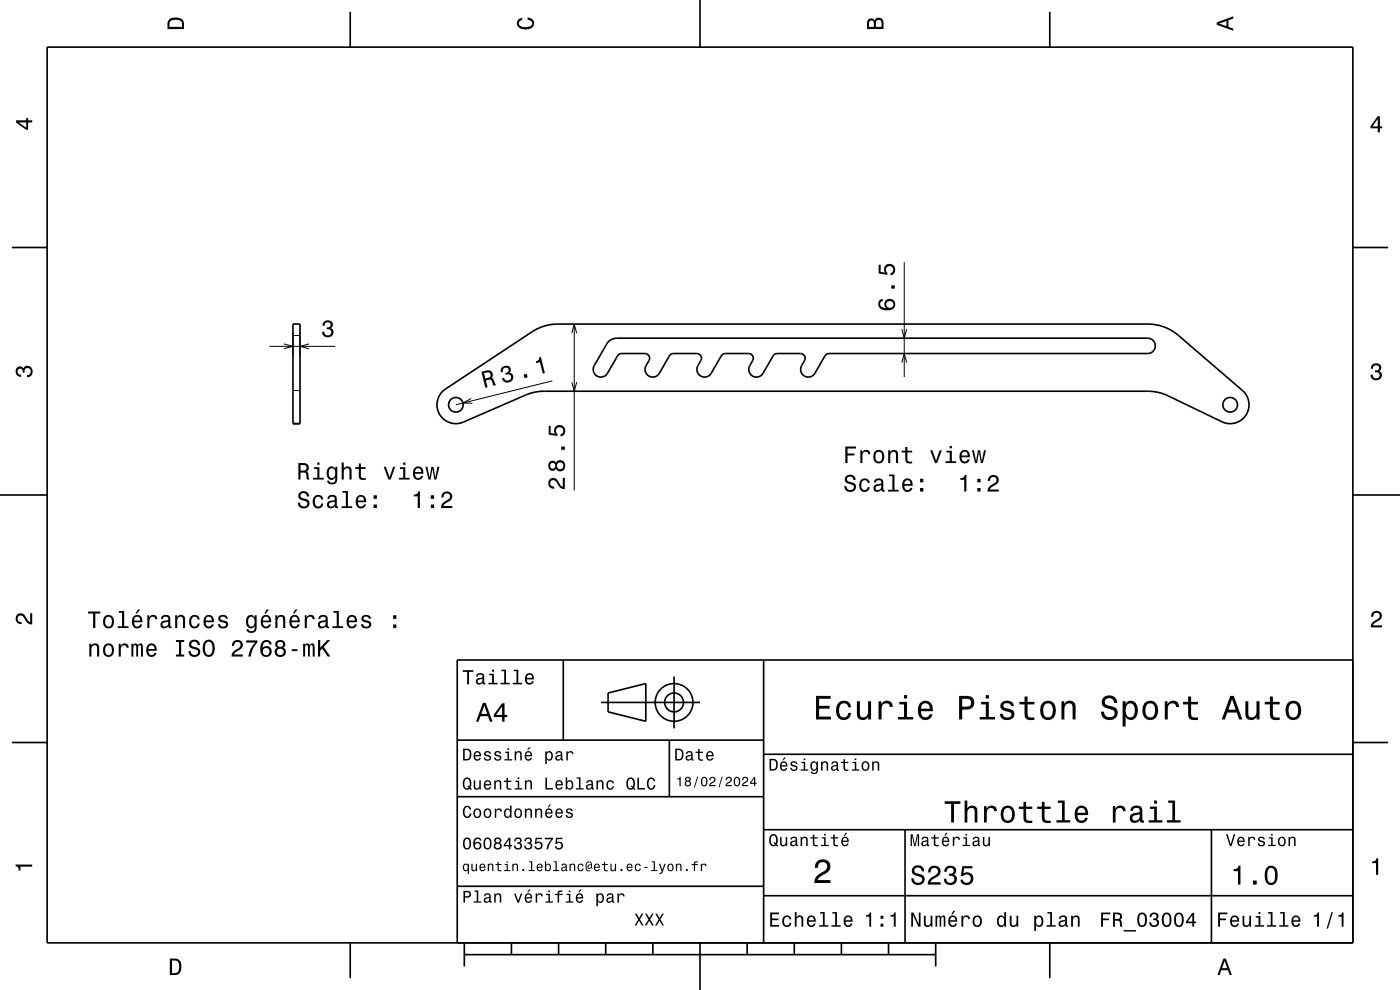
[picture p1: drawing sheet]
<svg xmlns="http://www.w3.org/2000/svg" width="297mm" height="210mm" viewBox="0 0 297 210" stroke-linecap="round" stroke-linejoin="round" font-family="sans-serif">
<g fill="none" stroke="#000" stroke-width=".21">
<path d="M191.8 55.6v24.4M57.1 73.5h14M60.2 73l1.9 .5-1.9 .5M62.1 70.7v4.8M62.1 71.2h1.5M63.6 70.7v4.8M65.6 73l-2 .5 2 .5M121.3 70.7l.5-2 .5 2M121.8 68.7v35.4M191.3 69.8l.5 1.9 .5-1.9M191.3 76.9l.5-1.9 .5 1.9M62.1 82.8h1.5"/>
<path d="M100 84.5l-1.8 1h2M117.2 80.8l-20.5 5.1M121.3 81.1l.5 1.9 .5-1.9"/>
</g>
<g fill="none" stroke="#000" stroke-width=".35">
<path d="M10 10h277v190h-277zM74.3 2.5v7.5M148.5 0v10M222.7 2.5v7.5M2.5 52.5h7.5M287 52.5h7.5M62.1 68.7h1.5v21.2h-1.5zM129.1 72.5a2.49 2.49 0 0 1 1.8-.8h112.6a1.62 1.62 0 0 1 1.6 1.7 1.62 1.62 0 0 1-1.6 1.6h-67.6l-.5 .1-.4 .3-2.1 3.8a1.62 1.62 0 0 1-2.2 .6 1.62 1.62 0 0 1-.6-2.2l.6-1.1a1 1 0 0 0-.9-1.5h-4.9l-.5 .1-.4 .3-2.1 3.8a1.62 1.62 0 0 1-2.2 .6 1.62 1.62 0 0 1-.6-2.2l.6-1.1a1 1 0 0 0-.9-1.5h-4.9l-.5 .1-.4 .3-2.1 3.8a1.62 1.62 0 0 1-2.2 .6 1.62 1.62 0 0 1-.6-2.2l.6-1.1a1 1 0 0 0-.9-1.5h-4.9l-.5 .1-.4 .3-2.1 3.8a1.62 1.62 0 0 1-2.2 .6 1.62 1.62 0 0 1-.6-2.2l.6-1.1a1 1 0 0 0-.8-1.5h-5l-.5 .1-.4 .3-2.1 3.8a1.62 1.62 0 0 1-2.2 .6 1.62 1.62 0 0 1-.6-2.2zM93.9 83l18.9-12.6a10 10 0 0 1 5.6-1.7h125.1a10 10 0 0 1 6.5 2.5l13.6 11.6a4 4 0 0 1 .7 5.3 4 4 0 0 1-5.1 1.4l-11.4-5.5a10 10 0 0 0-4.3-1h-128.1a9.9 9.9 0 0 0-3.9 .8l-13.2 5.7a4 4 0 0 1-4.9-1.4 4 4 0 0 1 .5-5.1zM0 105h10M287 105h10M119.5 140v17"/>
<path d="M162 140v60M287 140h-190v60M2.5 157.5h7.5M97 157h65M127.5 149h21M129 147l8-2v8l-8-2zM142 157v12M143 143.5v11M287 157.5h7.5M97 169h65M162 176h125M162 160h125"/>
<path d="M192 176v24M257 176v24M97 188h65M162 190h125M74.3 200v7.5M98.5 202.5h100M98.5 200v5M108.5 200v2.5M118.5 200v2.5M128.5 200v2.5M138.5 200v2.5M148.5 200v10"/>
<path d="M158.5 200v2.5M168.5 200v2.5M178.5 200v2.5M188.5 200v2.5M198.5 200v5M222.7 200v7.5"/>
<circle cx="96.7" cy="85.9" r="1.55"/>
<circle cx="261" cy="85.9" r="1.55"/>
<circle cx="143" cy="149" r="2"/>
<circle cx="143" cy="149" r="4"/>
</g>
<g fill="#000">
<path d="M36 4a2.18 2.18 0 0 0-.5 2.2h3.5v-1.2a1.43 1.43 0 0 0-1.7-1.3zM36.3 4.4a2.15 2.15 0 0 1 2.2 .3l.1 1h-2.6v-1z" fill-rule="evenodd"/>
<path d="M109.9 4.2l.9-.4v.4a.7 .7 0 0 0-.7 .5 .7 .7 0 0 0 .3 .8 1.7 1.7 0 0 0 2.5-.5 .9 .9 0 0 0-1-.8v-.5a1.24 1.24 0 0 1 1.4 1.1 1.24 1.24 0 0 1-1 1.4 2.22 2.22 0 0 1-2.5-.7l-.2-.5z" fill-rule="evenodd"/>
<path d="M184.2 4.2l-.3 .7v1.3h3.5v-1.3a.98 .98 0 0 0-.7-1.1 .98 .98 0 0 0-1.2 .6 .84 .84 0 0 0-1.3-.2zM184.5 4.5a.54 .54 0 0 1 .6-.1 .54 .54 0 0 1 .3 .6v.7h-1zM185.9 4.4a.62 .62 0 0 1 .8-.1 .62 .62 0 0 1 .3 .6v.8h-1.2z" fill-rule="evenodd"/>
<path d="M258.1 4.7v.6l3.5 1.2v-.4l-1-.4v-1.4l1-.4v-.4zM258.6 5l1.6-.5v1z" fill-rule="evenodd"/>
<path d="M3.4 25.5v.5l2.1 1.5h.5v-1.5h.8v-.5h-.8v-.5h-.4v.5zM4 26h1.6v1.1z" fill-rule="evenodd"/>
<path d="M292.3 24.7l-1.6 2.1v.4h1.6v.9h.4v-.9h.5v-.4h-.5v-2.1zM292.3 25.2v1.6h-1.1z" fill-rule="evenodd"/>
<path d="M68.7 68.2a1.08 1.08 0 0 1 1.4-.2 1.08 1.08 0 0 1 .4 1.3l-.3 .3a1.06 1.06 0 0 1 .5 1.3 1.06 1.06 0 0 1-1.2 .7 1.1 1.1 0 0 1-1.2-1.2h.5a.71 .71 0 0 0 1 .7 .71 .71 0 0 0 0-1.2l-.5-.1v-.4a.61 .61 0 0 0 .8-.2 .61 .61 0 0 0-.3-.8 .61 .61 0 0 0-.8 .1l-.1 .6h-.5z" fill-rule="evenodd"/>
<path d="M186.6 63.7a1.33 1.33 0 0 0-.1 1.5 1.33 1.33 0 0 0 1.3 .6 1.62 1.62 0 0 0 2.1-1.2 1.15 1.15 0 0 0-1.5-1.2 1.15 1.15 0 0 0-.4 1.9 1.02 1.02 0 0 1-1.3-.8 .59 .59 0 0 1 .6-.6v-.5zM188 64.6a.75 .75 0 0 1 1.5 0 .75 .75 0 0 1-1.5 0zM189.1 60.5v.7h.7v-.7zM186.4 56.1v1.9l1.9 .3v-.4a.79 .79 0 0 1-.2-1.2 .79 .79 0 0 1 1.1 0 .79 .79 0 0 1 0 1.2h-.3v.5a1.21 1.21 0 0 0 1.1-1.5 1.21 1.21 0 0 0-1.7-.8 1.21 1.21 0 0 0-.5 1.7l-1-.1v-1.6z" fill-rule="evenodd"/>
<path d="M291.1 77.4a1.08 1.08 0 0 1 1.4-.2 1.08 1.08 0 0 1 .4 1.2l-.3 .3a1.06 1.06 0 0 1 .5 1.3 1.06 1.06 0 0 1-1.2 .7 1.1 1.1 0 0 1-1.2-1.2h.5a.71 .71 0 0 0 1 .8 .71 .71 0 0 0 .1-1.3h-.6v-.4a.61 .61 0 0 0 .8-.3 .61 .61 0 0 0-.2-.8 .61 .61 0 0 0-.9 .2l-.1 .5h-.5z" fill-rule="evenodd"/>
<path d="M3.6 78a.86 .86 0 0 1 1.4 .2 1.06 1.06 0 0 1 1.2-.6 1.06 1.06 0 0 1 .7 1.2 1.1 1.1 0 0 1-1.2 1.2v-.4a.71 .71 0 0 0 .8-1 .71 .71 0 0 0-1.3-.1v.6h-.4a.61 .61 0 0 0-.3-.8 .61 .61 0 0 0-.8 .2 .61 .61 0 0 0 .2 .8l.6 .2v.4a1.15 1.15 0 0 1-1.2-.6 1.15 1.15 0 0 1 .3-1.3z" fill-rule="evenodd"/>
<path d="M102.1 78.9l.9 3.4 .4-.2-.3-1.4a1.08 1.08 0 0 1 1.2 0l.4 1.1 .5-.1-.6-1.4-.3-.1a.97 .97 0 0 0 .1-1.2 .97 .97 0 0 0-1.1-.4zM102.7 79.2a1.08 1.08 0 0 1 1.2 0 .6 .6 0 0 1 .1 .6 .6 .6 0 0 1-.5 .4l-.5 .1z" fill-rule="evenodd"/>
<path d="M106.6 77.8a1.05 1.05 0 0 0-.3 1.2l.4-.1a.62 .62 0 0 1 .1-.8 .62 .62 0 0 1 .9 0 .62 .62 0 0 1 0 .9l-.5 .1 .1 .4a.72 .72 0 0 1 1 .2 .72 .72 0 0 1-.2 1 .72 .72 0 0 1-1-.2l-.2-.4-.4 .2a1.17 1.17 0 0 0 1.7 .7 1.17 1.17 0 0 0 .2-1.9h-.3a.91 .91 0 0 0 .1-1.2 .91 .91 0 0 0-1.2-.3zM111.1 79.5l.2 .7 .6-.2-.1-.7zM114.4 75.8a.77 .77 0 0 1-.7 .9v.3l.8-.2 .6 2.4 .5-.1-.9-3.4z" fill-rule="evenodd"/>
<path d="M179.3 94.7v3.5h.5v-1.6h1.5v-.4h-1.5v-1.1h1.8v-.4zM182.5 95.5v2.7h.5v-1.5a.66 .66 0 0 1 .3-.8 .66 .66 0 0 1 .8 .2l.1 .3h.4a.89 .89 0 0 0-.7-1 .89 .89 0 0 0-1 .6v-.5zM185.6 95.8a1.53 1.53 0 0 0 .8 2.5 1.48 1.48 0 0 0 1.2-1.4 1.48 1.48 0 0 0-1.2-1.5l-.5 .1zM185.9 96.1a.67 .67 0 0 1 .7-.3 .67 .67 0 0 1 .5 .6 1.11 1.11 0 0 1-.7 1.5 1.17 1.17 0 0 1-.5-1.8zM188.4 95.5v2.7h.5v-1.5a.63 .63 0 0 1 .5-.9 .63 .63 0 0 1 .7 .7v1.7h.4v-1.8a.89 .89 0 0 0-.6-.9 .89 .89 0 0 0-1.1 .4v-.4zM192.1 94.8v.8h-.8v.4h.8v1.8a1.04 1.04 0 0 0 1.4 .5v-.4a.68 .68 0 0 1-1-.3v-1.6h1v-.4h-1v-.8zM197.3 95.5l1 2.7h.5l1-2.7h-.5l-.7 2.2-.8-2.2zM200.8 95.6v.4h.7v1.8h-.9v.4h2.2v-.4h-.9v-2.2zM201.5 94.6v.5h.4v-.5zM203.8 95.8a1.55 1.55 0 0 0 .8 2.5 1.06 1.06 0 0 0 1.1-.9h-.4l-.2 .4-.4 .1a.76 .76 0 0 1-.7-.9h1.8a1.17 1.17 0 0 0-.5-1.4 1.17 1.17 0 0 0-1.5 .2zM204.2 96a.66 .66 0 0 1 .8-.1 .66 .66 0 0 1 .3 .7h-1.3zM206.2 95.5l.7 2.7h.4l.4-2.3 .4 2.3h.4l.7-2.7h-.5l-.4 2.3-.4-2.3h-.4l-.4 2.3-.5-2.3z" fill-rule="evenodd"/>
<path d="M63.3 98.2v3.5h.5v-1.5a.85 .85 0 0 1 1.2 .6l.1 .9h.5l-.2-1.5-.3-.2a.97 .97 0 0 0 .4-1.1 .97 .97 0 0 0-1-.7zM63.8 98.7a1.09 1.09 0 0 1 1.2 .3 .6 .6 0 0 1-.1 .6 .6 .6 0 0 1-.6 .2h-.5zM66.6 99.1v.4h.7v1.8h-.9v.4h2.3v-.4h-.9v-2.2zM67.3 98.1v.5h.5v-.5zM69.6 99.3a1.57 1.57 0 0 0 .7 2.5l.5-.1 .3-.4a.73 .73 0 0 1-.3 1 .73 .73 0 0 1-1-.3h-.4a1.1 1.1 0 0 0 1.2 .8 1.1 1.1 0 0 0 1-1.2v-2.6h-.5v.5l-.3-.4a.9 .9 0 0 0-1.2 .2zM69.9 99.6a.63 .63 0 0 1 .7-.3 .63 .63 0 0 1 .5 .6 1.11 1.11 0 0 1-.7 1.5 1.19 1.19 0 0 1-.5-1.8zM72.5 98.1v3.6h.4v-1.5a.63 .63 0 0 1 .4-.8 .63 .63 0 0 1 .8 .3v2h.5v-1.8a.88 .88 0 0 0-.6-.9 .88 .88 0 0 0-1.1 .4v-1.3zM76.1 98.3v.8h-.8v.4h.8v1.8a1.04 1.04 0 0 0 1.5 .5v-.4a.68 .68 0 0 1-1-.3v-1.6h1v-.4h-1v-.8zM81.4 99l1 2.7h.5l1-2.7h-.5l-.8 2.2-.7-2.2zM84.8 99.1v.4h.7v1.8h-.9v.4h2.3v-.4h-.9v-2.2zM85.5 98.1v.5h.5v-.5zM87.9 99.3a1.54 1.54 0 0 0 .8 2.5 1.05 1.05 0 0 0 1.1-.9h-.5l-.2 .4-.4 .1a.76 .76 0 0 1-.7-.9h1.8a1.16 1.16 0 0 0-.5-1.4 1.16 1.16 0 0 0-1.4 .2zM88.2 99.5a.66 .66 0 0 1 .8-.1 .66 .66 0 0 1 .4 .7h-1.4zM90.2 99l.7 2.7h.4l.4-2.3 .4 2.3h.5l.6-2.7h-.4l-.4 2.3-.4-2.3h-.5l-.4 2.3-.4-2.3z" fill-rule="evenodd"/>
<path d="M63.6 104.5a.96 .96 0 0 0-.3 1 .96 .96 0 0 0 .9 .7 .77 .77 0 0 1 .9 .9 .84 .84 0 0 1-.9 .3 .84 .84 0 0 1-.6-.8h-.4a1.21 1.21 0 0 0 1.5 1.3 1.21 1.21 0 0 0 .7-1.8l-.8-.3a.71 .71 0 0 1-.9-.7 .7 .7 0 0 1 .8-.5 .7 .7 0 0 1 .6 .7h.5a1.17 1.17 0 0 0-.7-1.1 1.17 1.17 0 0 0-1.3 .3zM66.6 105.4a1.53 1.53 0 0 0 .9 2.5 1.06 1.06 0 0 0 1.1-1.1h-.4a.67 .67 0 0 1-.7 .7 .67 .67 0 0 1-.7-.6 1.11 1.11 0 0 1 .7-1.5 .6 .6 0 0 1 .6 .6h.5a1.09 1.09 0 0 0-.8-1 1.09 1.09 0 0 0-1.2 .4zM69.7 105.2l-.2 .6h.4a.55 .55 0 0 1 .6-.5 .55 .55 0 0 1 .4 .8h-.2a1 1 0 0 0-1 .3 1 1 0 0 0-.3 1 .94 .94 0 0 0 1.7 0l.1 .3 .5 .1v-.4h-.2l-.1-1.6a1.02 1.02 0 0 0-1.7-.6zM69.9 106.7l1.1-.3a.77 .77 0 0 1-.2 .9 .77 .77 0 0 1-.9 .1zM72.7 104.1v.4h.7v2.9h-1v.4h2.3v-.4h-.9v-3.3zM75.7 105.4a1.54 1.54 0 0 0 .8 2.5 1.06 1.06 0 0 0 1.1-.9h-.4l-.2 .3-.4 .2a.76 .76 0 0 1-.7-1h1.8a1.16 1.16 0 0 0-.5-1.3 1.16 1.16 0 0 0-1.5 .2zM76.1 105.6a.66 .66 0 0 1 .8-.2 .66 .66 0 0 1 .3 .8h-1.3zM79.2 107v.8h.7v-.8zM79.2 105.1v.7h.7v-.7z" fill-rule="evenodd"/>
<path d="M87.8 104.9v.4h.8v2.5h.5v-3.6h-.4a.77 .77 0 0 1-.9 .7zM91.4 107v.8h.7v-.8zM91.4 105.1v.7h.7v-.7zM93.9 104.6l-.3 .9h.5a.71 .71 0 0 1 .5-.8 .71 .71 0 0 1 .9 .5 .71 .71 0 0 1-.5 .8 1.8 1.8 0 0 0-1.5 1.8h2.5v-.5h-1.9a2.23 2.23 0 0 1 1.4-1.1 1.13 1.13 0 0 0 .1-1.7 1.13 1.13 0 0 0-1.7 .1z" fill-rule="evenodd"/>
<path d="M116.6 101.7a1.2 1.2 0 0 0-.2 1.3 1.2 1.2 0 0 0 1.2 .7v-.5a.7 .7 0 0 1-.9-.5 .7 .7 0 0 1 .5-.8 .7 .7 0 0 1 .9 .5 1.8 1.8 0 0 0 1.7 1.4v-2.4h-.4v1.9a2.2 2.2 0 0 1-1.2-1.5 1.11 1.11 0 0 0-1.6-.1zM116.6 98a1.06 1.06 0 0 0-.2 1.4 1.06 1.06 0 0 0 1.3 .4l.2-.4a1.11 1.11 0 0 0 1.6 .5 1.11 1.11 0 0 0 .3-1.6 1.03 1.03 0 0 0-.9-.7 1.03 1.03 0 0 0-1 .6l-.1-.2a.85 .85 0 0 0-1.2 0zM118.1 98.8a.75 .75 0 0 1 1.5 0 .75 .75 0 0 1-1.5 0zM116.7 98.8a.6 .6 0 0 1 1.2 0 .6 .6 0 0 1-1.2 0zM119.1 94.7v.7h.7v-.7zM116.4 90.3v1.9l1.9 .3v-.4a.79 .79 0 0 1-.2-1.2 .79 .79 0 0 1 1.1 0 .79 .79 0 0 1 0 1.1l-.3 .1v.5a1.21 1.21 0 0 0 1.1-1.5 1.21 1.21 0 0 0-1.7-.8 1.21 1.21 0 0 0-.5 1.7l-1-.1v-1.6z" fill-rule="evenodd"/>
<path d="M179.5 101a.96 .96 0 0 0-.3 1 .96 .96 0 0 0 1 .7 .77 .77 0 0 1 .9 .9 .83 .83 0 0 1-.9 .3 .83 .83 0 0 1-.6-.8h-.5a1.21 1.21 0 0 0 1.5 1.3 1.21 1.21 0 0 0 .7-1.8l-.8-.3a.71 .71 0 0 1-.8-.7 .7 .7 0 0 1 .7-.5 .7 .7 0 0 1 .7 .7h.4a1.17 1.17 0 0 0-.7-1.1 1.17 1.17 0 0 0-1.3 .3zM182.6 101.8a1.53 1.53 0 0 0 .8 2.6 1.06 1.06 0 0 0 1.1-1.1h-.4a.67 .67 0 0 1-.6 .7 .67 .67 0 0 1-.7-.6 1.12 1.12 0 0 1 .6-1.5 .6 .6 0 0 1 .7 .6h.4a1.09 1.09 0 0 0-.7-1 1.09 1.09 0 0 0-1.2 .3zM185.7 101.7l-.3 .6h.4a.55 .55 0 0 1 .7-.5 .55 .55 0 0 1 .4 .8h-.2a1 1 0 0 0-1.1 .3 1 1 0 0 0-.3 1 .93 .93 0 0 0 1.7 0l.1 .3 .6 .1v-.4h-.3v-1.6a1.02 1.02 0 0 0-1.7-.6zM185.8 103.2l1.1-.3a.77 .77 0 0 1-.2 .9 .77 .77 0 0 1-.8 .1zM188.6 100.6v.4h.7v2.9h-.9v.4h2.3v-.4h-1v-3.3zM191.7 101.8a1.54 1.54 0 0 0 .8 2.6 1.06 1.06 0 0 0 1.1-.9h-.5l-.2 .3-.4 .2a.76 .76 0 0 1-.7-1h1.8a1.17 1.17 0 0 0-.5-1.3 1.17 1.17 0 0 0-1.4 .1zM192 102.1a.66 .66 0 0 1 .8-.2 .66 .66 0 0 1 .4 .8h-1.4zM195.2 103.5v.8h.7v-.8zM195.2 101.6v.7h.7v-.7z" fill-rule="evenodd"/>
<path d="M203.7 101.4v.4h.9v2.5h.4v-3.6h-.3a.77 .77 0 0 1-1 .7zM207.3 103.5v.8h.7v-.8zM207.3 101.6v.7h.7v-.7zM209.9 101.1l-.3 .9h.4a.71 .71 0 0 1 .5-.8 .71 .71 0 0 1 .9 .5 .71 .71 0 0 1-.5 .8 1.8 1.8 0 0 0-1.4 1.8h2.4v-.5h-1.9a2.2 2.2 0 0 1 1.5-1.1 1.13 1.13 0 0 0 .1-1.7 1.13 1.13 0 0 0-1.7 .1z" fill-rule="evenodd"/>
<path d="M3.6 130.4a1.22 1.22 0 0 1 2 .7l.4 .6 .4 .3v-1.9h.4v2.4a1.8 1.8 0 0 1-1.7-1.4 .71 .71 0 0 0-.9-.5 .71 .71 0 0 0-.5 .8 .71 .71 0 0 0 .9 .5v.5a1.18 1.18 0 0 1-1.2-.7 1.18 1.18 0 0 1 .2-1.3z" fill-rule="evenodd"/>
<path d="M18.9 136.6v2.7h.5v-1.6a.63 .63 0 0 1 .4-.8 .63 .63 0 0 1 .8 .4v2h.4v-1.8a.89 .89 0 0 0-.6-1 .89 .89 0 0 0-1 .5v-.4zM22.2 136.8a1.53 1.53 0 0 0 .8 2.6 1.48 1.48 0 0 0 1.2-1.5 1.48 1.48 0 0 0-1.2-1.4l-.5 .1zM22.5 137.1a.67 .67 0 0 1 .7-.2 .67 .67 0 0 1 .5 .6 1.11 1.11 0 0 1-.7 1.5 1.17 1.17 0 0 1-.5-1.9zM25.2 136.6v2.7h.4v-1.6a.66 .66 0 0 1 .4-.8 .66 .66 0 0 1 .8 .3v.2h.5a.89 .89 0 0 0-.7-.9 .89 .89 0 0 0-1 .5v-.4zM27.9 136.6v2.7h.4v-1.8l.2-.6h.3l.1 .2v2.2h.4v-2.1l.4-.4 .2 .2v.4v1.9h.4v-1.9a.69 .69 0 0 0-.5-.9l-.5 .4-.2-.3-.3-.1-.5 .3v-.2zM31.3 136.8a1.54 1.54 0 0 0 .8 2.6 1.06 1.06 0 0 0 1.1-.9h-.4l-.3 .3-.3 .2a.76 .76 0 0 1-.7-1h1.8a1.17 1.17 0 0 0-.5-1.3 1.17 1.17 0 0 0-1.5 .1zM31.7 137.1a.66 .66 0 0 1 .8-.2 .66 .66 0 0 1 .3 .8h-1.3zM37.3 135.8v.4h.7v2.6h-.7v.5h1.8v-.5h-.7v-2.6h.7v-.4zM40.4 136a.96 .96 0 0 0-.3 1 .96 .96 0 0 0 1 .7 .77 .77 0 0 1 .9 .9 .84 .84 0 0 1-1 .3 .84 .84 0 0 1-.6-.8h-.4a1.21 1.21 0 0 0 1.5 1.3 1.21 1.21 0 0 0 .7-1.8l-1.2-.4a.58 .58 0 0 1-.4-.8 .58 .58 0 0 1 .9-.3l.2 .2 .2 .5h.5a1.16 1.16 0 0 0-.7-1.1 1.16 1.16 0 0 0-1.3 .3zM43.3 136.2a2.53 2.53 0 0 0 .4 3 1.21 1.21 0 0 0 1.8-.9 1.93 1.93 0 0 0-.9-2.6l-.9 .1zM43.9 136.2l.4-.1a1.7 1.7 0 0 1 .3 2.7l-.3 .1a1.12 1.12 0 0 1-.8-1.4v-.6zM49.5 136.1l-.3 .9h.5a.7 .7 0 0 1 .5-.8 .7 .7 0 0 1 .8 .5 .7 .7 0 0 1-.5 .8 1.8 1.8 0 0 0-1.4 1.8h2.4v-.5h-1.9a2.23 2.23 0 0 1 1.5-1.1 1.13 1.13 0 0 0 .1-1.7 1.13 1.13 0 0 0-1.7 .1zM52.2 135.8v.5h1.9a5.2 5.2 0 0 0-1.4 3h.5a5.3 5.3 0 0 1 1.4-3v-.5zM55.7 136l-.4 .9a1.75 1.75 0 0 0 1.2 2.5 1.15 1.15 0 0 0 1.1-1.6 1.15 1.15 0 0 0-1.9-.4 1.03 1.03 0 0 1 .8-1.2 .59 .59 0 0 1 .7 .5h.4a1.11 1.11 0 0 0-.7-.9 1.11 1.11 0 0 0-1.2 .2zM55.7 138.2a.75 .75 0 0 1 1.5 0 .75 .75 0 0 1-1.5 0zM58.7 136a.83 .83 0 0 0 .1 1.4 1.11 1.11 0 0 0-.4 1.5 1.11 1.11 0 0 0 1.6 .4 1.03 1.03 0 0 0 .7-.9 1.03 1.03 0 0 0-.6-1 .88 .88 0 0 0 .4-1.1 .88 .88 0 0 0-1-.6zM58.7 138.3a.75 .75 0 0 1 1.5 0 .75 .75 0 0 1-1.5 0zM58.8 136.7a.6 .6 0 0 1 1.2 0 .6 .6 0 0 1-1.2 0zM61.9 137.7v.4h1.2v-.4zM64.3 136.6v2.7h.4v-1.8l.2-.6h.3l.1 .2v2.2h.4l.1-2.1 .3-.4 .2 .2 .1 .4v1.9h.4v-1.9a.69 .69 0 0 0-.6-.9l-.5 .4-.2-.3-.3-.1-.5 .3v-.2zM67.5 135.8v3.5h.4v-1.3l.4-.4 1.2 1.7h.6l-1.4-2.1 1.3-1.4h-.6l-1.5 1.6v-1.6z" fill-rule="evenodd"/>
<path d="M18.7 129.7v.4h1.1v3.1h.4v-3.1h1.1v-.4zM22.2 130.8a1.53 1.53 0 0 0 .8 2.5 1.48 1.48 0 0 0 1.2-1.4 1.48 1.48 0 0 0-1.2-1.5l-.5 .1zM22.5 131.1a.67 .67 0 0 1 .7-.3 .67 .67 0 0 1 .5 .6 1.11 1.11 0 0 1-.7 1.5 1.17 1.17 0 0 1-.5-1.8zM25.2 129.6v.4h.7v2.8h-.9v.4h2.2v-.4h-.9v-3.2zM29.3 129.3l-.6 .8h.3l.7-.8zM28.3 130.8a1.54 1.54 0 0 0 .8 2.5 1.06 1.06 0 0 0 1.1-.9h-.5l-.2 .4-.4 .1a.76 .76 0 0 1-.7-.9h1.8a1.16 1.16 0 0 0-.5-1.4 1.16 1.16 0 0 0-1.4 .2zM28.6 131a.66 .66 0 0 1 .8-.1 .66 .66 0 0 1 .4 .7h-1.4zM31.3 130.5v2.7h.4v-1.5a.67 .67 0 0 1 .4-.8 .67 .67 0 0 1 .8 .2v.3h.5a.89 .89 0 0 0-.7-1 .89 .89 0 0 0-1 .6v-.5zM34.4 130.7l-.3 .6h.4a.55 .55 0 0 1 .7-.5 .55 .55 0 0 1 .4 .7l-.2 .1a1 1 0 0 0-1.1 .2 1 1 0 0 0-.2 1 .94 .94 0 0 0 1.6 .1l.1 .3h.6v-.3l-.2-.1-.1-.2v-1.4a1.02 1.02 0 0 0-.7-.8 1.02 1.02 0 0 0-1 .3zM34.6 132.2l1.1-.4a.77 .77 0 0 1-.2 .9 .77 .77 0 0 1-.9 .1l-.1-.3zM37.2 130.5v2.7h.4v-1.5a.64 .64 0 0 1 .4-.8 .64 .64 0 0 1 .8 .3v2h.5v-1.8a.89 .89 0 0 0-.7-.9 .89 .89 0 0 0-1 .4v-.4zM40.4 130.8a1.53 1.53 0 0 0 .9 2.5 1.05 1.05 0 0 0 1.1-1h-.5a.67 .67 0 0 1-.6 .6 .67 .67 0 0 1-.7-.6 1.11 1.11 0 0 1 .7-1.5 .6 .6 0 0 1 .6 .6h.5a1.09 1.09 0 0 0-.8-1 1.09 1.09 0 0 0-1.2 .4zM43.5 130.8a1.54 1.54 0 0 0 .8 2.5 1.06 1.06 0 0 0 1-.9h-.4l-.2 .4-.4 .1a.76 .76 0 0 1-.7-.9h1.8a1.16 1.16 0 0 0-.5-1.4 1.16 1.16 0 0 0-1.4 .2zM43.8 131a.66 .66 0 0 1 .8-.1 .66 .66 0 0 1 .3 .7h-1.3zM46.6 130.6a.76 .76 0 0 0-.3 .9 .76 .76 0 0 0 .8 .5l.8 .3a.63 .63 0 0 1-.6 .7 .63 .63 0 0 1-.6-.6h-.5a1.07 1.07 0 0 0 1.2 .9 1.07 1.07 0 0 0 1-1.2l-.5-.4-1.1-.3a.54 .54 0 0 1 .5-.7 .54 .54 0 0 1 .6 .5h.4a1.03 1.03 0 0 0-.7-.8 1.03 1.03 0 0 0-1 .2zM52.5 130.8a1.57 1.57 0 0 0 .7 2.5l.5-.1 .3-.4a.73 .73 0 0 1-.3 1 .73 .73 0 0 1-1-.3h-.4a1.1 1.1 0 0 0 1.2 .8 1.1 1.1 0 0 0 .9-1.2v-2.6h-.4v.5l-.3-.4a.89 .89 0 0 0-1.2 .2zM52.8 131.1a.63 .63 0 0 1 .7-.3 .63 .63 0 0 1 .5 .6 1.11 1.11 0 0 1-.7 1.5 1.19 1.19 0 0 1-.5-1.8zM56.6 129.3l-.5 .8h.3l.7-.8zM55.6 130.8a1.54 1.54 0 0 0 .8 2.5 1.06 1.06 0 0 0 1.1-.9h-.4l-.3 .4-.3 .1a.76 .76 0 0 1-.7-.9h1.7a1.16 1.16 0 0 0-.5-1.4 1.16 1.16 0 0 0-1.4 .2zM56 131a.66 .66 0 0 1 .8-.1 .66 .66 0 0 1 .3 .7h-1.3zM58.4 130.5v2.7h.5v-1.5a.63 .63 0 0 1 .3-.8 .63 .63 0 0 1 .8 .3l.1 2h.4v-1.8a.89 .89 0 0 0-.6-.9 .89 .89 0 0 0-1.1 .4v-.4zM62.6 129.3l-.5 .8h.3l.7-.8zM61.7 130.8a1.54 1.54 0 0 0 .8 2.5 1.06 1.06 0 0 0 1.1-.9h-.5l-.2 .4-.4 .1a.76 .76 0 0 1-.7-.9h1.8a1.17 1.17 0 0 0-.5-1.4 1.17 1.17 0 0 0-1.4 .2zM62 131a.66 .66 0 0 1 .8-.1 .66 .66 0 0 1 .4 .7h-1.4zM64.7 130.5v2.7h.4v-1.5a.66 .66 0 0 1 .4-.8 .66 .66 0 0 1 .8 .2v.3h.5a.89 .89 0 0 0-.7-1 .89 .89 0 0 0-1 .6v-.5zM67.8 130.7l-.3 .6h.4a.55 .55 0 0 1 .7-.5 .55 .55 0 0 1 .4 .7l-.2 .1a1.14 1.14 0 0 0-1.4 .9 .73 .73 0 0 0 .8 .8l.5-.1 .4-.3 .1 .3h.6v-.3l-.3-.1v-1.6a1.02 1.02 0 0 0-.7-.8 1.02 1.02 0 0 0-1 .3zM68 132.2l1.1-.4a.77 .77 0 0 1-.2 .9 .77 .77 0 0 1-.9 .1l-.1-.3zM70.7 129.6v.4h.7v2.8h-.9v.4h2.3v-.4h-.9v-3.2zM73.8 130.8a1.54 1.54 0 0 0 .8 2.5 1.06 1.06 0 0 0 1.1-.9h-.4l-.3 .4-.3 .1a.76 .76 0 0 1-.7-.9h1.8a1.16 1.16 0 0 0-.5-1.4 1.16 1.16 0 0 0-1.5 .2zM74.2 131a.66 .66 0 0 1 .8-.1 .66 .66 0 0 1 .3 .7h-1.3zM76.9 130.6a.76 .76 0 0 0-.2 .9 .76 .76 0 0 0 .7 .5l.9 .3a.63 .63 0 0 1-.6 .7 .63 .63 0 0 1-.7-.6h-.4a1.07 1.07 0 0 0 1.2 .9 1.07 1.07 0 0 0 .9-1.2l-.4-.4-1.1-.3a.54 .54 0 0 1 .4-.7 .54 .54 0 0 1 .7 .5h.4a1.03 1.03 0 0 0-.7-.8 1.03 1.03 0 0 0-1.1 .2zM83.4 132.5v.7h.7v-.7zM83.4 130.5v.8h.7v-.8z" fill-rule="evenodd"/>
<path d="M291.2 129.9a1.18 1.18 0 0 1 1.9 .3 1.18 1.18 0 0 1-1 1.7l-.5 .3-.3 .5h1.9v.4h-2.4a1.8 1.8 0 0 1 1.4-1.8 .71 .71 0 0 0 .5-.8 .71 .71 0 0 0-.9-.5 .71 .71 0 0 0-.5 .8h-.4z" fill-rule="evenodd"/>
<path d="M98.2 158.8v2.5h.9a1.37 1.37 0 0 0 .7-2.2 1.56 1.56 0 0 0-1.6-.3zM98.6 159.1a.98 .98 0 0 1 1.1 .7 .98 .98 0 0 1-.6 1.2h-.5zM100.7 159.6a1.04 1.04 0 0 0-.2 1.2 1.04 1.04 0 0 0 1 .5l.5-.5h-.3l-.4 .3a.54 .54 0 0 1-.5-.7h1.3a.83 .83 0 0 0-.4-.9 .83 .83 0 0 0-1 .1zM100.9 159.7l.2-.1a.47 .47 0 0 1 .5 .1 .47 .47 0 0 1 .1 .5h-.9zM102.9 159.5l-.2 .1a.69 .69 0 0 0 .9 .9l.2 .1a.43 .43 0 0 1-.4 .5 .43 .43 0 0 1-.4-.4h-.3a.74 .74 0 0 0 .9 .7 .74 .74 0 0 0 .5-1l-1-.4a.38 .38 0 0 1 .3-.5 .38 .38 0 0 1 .4 .4h.3a.78 .78 0 0 0-1.2-.4zM105.1 159.5l-.2 .1a.69 .69 0 0 0 .9 .9l.2 .1a.43 .43 0 0 1-.4 .5 .43 .43 0 0 1-.5-.4h-.3a.74 .74 0 0 0 .9 .7 .74 .74 0 0 0 .5-1l-.9-.4a.38 .38 0 0 1 .3-.5 .38 .38 0 0 1 .4 .4h.3a.77 .77 0 0 0-1.2-.4zM107.2 159.4v.3h.5v1.3h-.7v.3h1.6v-.3h-.6v-1.6zM107.7 158.7v.4h.3v-.4zM109.2 159.4v1.9h.3v-1.1a.45 .45 0 0 1 .4-.6 .45 .45 0 0 1 .5 .5v1.2h.3v-1.3a.63 .63 0 0 0-.5-.7 .63 .63 0 0 0-.7 .4v-.3zM112.2 158.5l-.4 .6h.3l.5-.6zM111.5 159.6a1.04 1.04 0 0 0-.2 1.2 1.04 1.04 0 0 0 1.1 .5l.5-.5h-.3l-.5 .3a.54 .54 0 0 1-.5-.7h1.3a.83 .83 0 0 0-.4-.9 .83 .83 0 0 0-1 .1zM111.8 159.7l.1-.1a.48 .48 0 0 1 .5 .1 .48 .48 0 0 1 .2 .5h-1zM115.7 159.4v2.7h.3v-1.1a.66 .66 0 0 0 .7 .4 .66 .66 0 0 0 .5-.6 .91 .91 0 0 0 0-1.1 .91 .91 0 0 0-1-.3l-.2 .3v-.3zM116.1 159.8a.45 .45 0 0 1 .5-.2 .45 .45 0 0 1 .3 .4 .65 .65 0 0 1 .1 .8 .65 .65 0 0 1-.7 .2 .98 .98 0 0 1-.2-1.2zM118.1 159.5l-.2 .4h.3a.39 .39 0 0 1 .4-.3 .39 .39 0 0 1 .3 .5h-.1a.65 .65 0 0 0-1 .4 .65 .65 0 0 0 .6 .9l.6-.3 .1 .2h.4v-.2l-.2-.1v-1.1a.72 .72 0 0 0-.5-.6 .72 .72 0 0 0-.7 .2zM118.2 160.6l.8-.3a.55 .55 0 0 1-.2 .7 .55 .55 0 0 1-.6 0zM120.1 159.4v1.9h.4v-1.1a.47 .47 0 0 1 .2-.6 .47 .47 0 0 1 .6 .2v.2h.4a.64 .64 0 0 0-.5-.7 .64 .64 0 0 0-.8 .4v-.3z" fill-rule="evenodd"/>
<path d="M98.2 142.2v.3h.9v2.7h.4v-2.7h.9v-.3zM101.3 143l-.3 .5h.4a.47 .47 0 0 1 .5-.4 .47 .47 0 0 1 .4 .6l-.2 .1a.84 .84 0 0 0-1 .2 .84 .84 0 0 0 0 1.1 .9 .9 0 0 0 1.3-.2l.1 .2 .5 .1v-.3l-.3-.1v-1.3a.87 .87 0 0 0-1.4-.5zM101.4 144.3l.9-.3a.66 .66 0 0 1-.1 .7 .66 .66 0 0 1-.8 .1zM103.8 142.9v.3h.6v1.6h-.8v.4h2v-.4h-.8v-1.9zM104.4 142.1v.4h.4v-.4zM106.4 142.1v.3h.6v2.4h-.8v.4h1.9v-.4h-.7v-2.7zM109 142.1v.3h.6v2.4h-.8v.4h1.9v-.4h-.7v-2.7zM111.6 143.1a1.32 1.32 0 0 0 .7 2.1 .9 .9 0 0 0 .9-.7h-.3l-.2 .3-.4 .1a.65 .65 0 0 1-.6-.8h1.6a1 1 0 0 0-.4-1.2 1 1 0 0 0-1.3 .2zM111.9 143.3a.57 .57 0 0 1 .7-.1 .57 .57 0 0 1 .3 .6h-1.2z" fill-rule="evenodd"/>
<path d="M102.4 149.1l-1.4 4h.5l.4-1.2h1.6l.4 1.2h.6l-1.5-4zM102.7 149.7l.7 1.7h-1.3zM106.5 149.2l-1.7 2.4v.5h1.7v1h.5v-1h.6v-.5h-.6v-2.4zM106.5 149.9v1.7h-1.3z" fill-rule="evenodd"/>
<path d="M143.2 158.8v2.5h.9a1.37 1.37 0 0 0 .7-2.2 1.56 1.56 0 0 0-1.6-.3zM143.6 159.1a.98 .98 0 0 1 1.1 .7 .98 .98 0 0 1-.6 1.2h-.5zM145.7 159.5l-.2 .4h.3a.39 .39 0 0 1 .5-.3 .39 .39 0 0 1 .3 .5h-.2a.65 .65 0 0 0-.9 .4 .65 .65 0 0 0 .5 .9l.7-.3v.2h.4v-.2l-.1-.1-.1-1.1a.73 .73 0 0 0-.4-.6 .73 .73 0 0 0-.8 .2zM145.8 160.6l.8-.3a.55 .55 0 0 1-.1 .7 .55 .55 0 0 1-.7 0zM148.1 158.9v.5h-.5v.3h.5v1.3a.75 .75 0 0 0 1 .4v-.3a.48 .48 0 0 1-.7-.3v-1.1h.7v-.3h-.7v-.5zM150 159.6a1.04 1.04 0 0 0-.2 1.2 1.04 1.04 0 0 0 1.1 .5l.5-.5h-.4l-.4 .3a.54 .54 0 0 1-.5-.7h1.3a.83 .83 0 0 0-.4-.9 .83 .83 0 0 0-1 .1zM150.3 159.7l.1-.1a.48 .48 0 0 1 .5 .1 .48 .48 0 0 1 .2 .5h-1z" fill-rule="evenodd"/>
<path d="M173.1 147.6v5h3.2v-.6h-2.5v-1.7h2.2v-.6h-2.2v-1.5h2.4v-.6zM177.8 149.2a2.59 2.59 0 0 0 .5 3.4 1.58 1.58 0 0 0 2.3-1.4h-.6a.95 .95 0 0 1-.9 1 .95 .95 0 0 1-1-.9 1.59 1.59 0 0 1 .9-2.1 .85 .85 0 0 1 .9 .8h.7a1.56 1.56 0 0 0-1.1-1.3 1.56 1.56 0 0 0-1.7 .5zM181.8 148.8v2.5a1.27 1.27 0 0 0 .9 1.4 1.27 1.27 0 0 0 1.5-.7v.6h.6v-3.8h-.6v2.2a.92 .92 0 0 1-.6 1.1 .92 .92 0 0 1-1.2-.4v-2.9zM186.4 148.8v3.8h.6v-2.2a.95 .95 0 0 1 .5-1.1 .95 .95 0 0 1 1.2 .3l.1 .4h.6a1.28 1.28 0 0 0-1-1.4 1.28 1.28 0 0 0-1.4 .8v-.6zM190.8 148.9v.5h1v2.7h-1.3v.5h3.2v-.5h-1.3v-3.2zM191.8 147.4v.8h.6v-.8zM195.1 149.2a2.62 2.62 0 0 0 .5 3.4 1.57 1.57 0 0 0 2.2-1.1h-.6l-.3 .5-.5 .2a1.08 1.08 0 0 1-1-1.3h2.5a1.66 1.66 0 0 0-.7-2 1.66 1.66 0 0 0-2.1 .3zM195.6 149.5a.94 .94 0 0 1 1.2-.2 .94 .94 0 0 1 .5 1h-1.9zM203.5 147.6v5h.6v-2.1h.8a1.47 1.47 0 0 0 1.8-1.2 1.47 1.47 0 0 0-1.5-1.7zM204.1 148.2a1.6 1.6 0 0 1 1.8 .5 .86 .86 0 0 1 0 .9 .86 .86 0 0 1-.9 .3h-.9zM208.1 148.9v.5h1v2.7h-1.3v.5h3.3v-.5h-1.3v-3.2zM209.1 147.4v.8h.7v-.8zM212.6 148.9a1.08 1.08 0 0 0-.3 1.2 1.08 1.08 0 0 0 1 .7l1.1 .4a.57 .57 0 0 1 .2 .6 .57 .57 0 0 1-.5 .4 .96 .96 0 0 1-1.4-.8h-.6a1.6 1.6 0 0 0 1.3 1.4 1.6 1.6 0 0 0 1.7-.8 1.13 1.13 0 0 0-1-1.6l-1.1-.3-.2-.4a.87 .87 0 0 1 .9-.5 .87 .87 0 0 1 .8 .6h.6a1.41 1.41 0 0 0-2.1-1.1zM217.4 147.8v1.1h-1.1v.5h1.1v2.6l.2 .4 .4 .3h1.4v-.5a.97 .97 0 0 1-1.4-.5v-2.3h1.4v-.5h-1.4v-1.1zM221.1 149.2a2.56 2.56 0 0 0 .5 3.4 1.72 1.72 0 0 0 1.8-.2 1.72 1.72 0 0 0 .6-1.7 1.7 1.7 0 0 0-.9-1.9 1.7 1.7 0 0 0-2 .4zM221.6 149.6a.96 .96 0 0 1 1-.4 .96 .96 0 0 1 .7 .8 1.59 1.59 0 0 1-1 2.2 1.19 1.19 0 0 1-1-1.5zM225.2 148.8v3.8h.6v-2.2a.97 .97 0 0 1 .5-1.1 .97 .97 0 0 1 1.1 .2l.1 .7v2.4h.7v-2.5a1.27 1.27 0 0 0-.9-1.4 1.27 1.27 0 0 0-1.5 .6v-.5zM234.1 147.9a1.38 1.38 0 0 0-.3 1.5 1.38 1.38 0 0 0 1.3 .9 1.25 1.25 0 0 1 1.4 .9 1.15 1.15 0 0 1-1.3 .9 1.15 1.15 0 0 1-1-1.1h-.7a1.8 1.8 0 0 0 1.7 1.8 1.8 1.8 0 0 0 1.9-1.6 1.46 1.46 0 0 0-1.5-1.4l-.6-.2a.83 .83 0 0 1-.5-1.1 .83 .83 0 0 1 1.2-.3l.5 .5 .1 .4h.7a1.67 1.67 0 0 0-1-1.6 1.67 1.67 0 0 0-1.9 .4zM238.2 148.8v5.3h.6v-2.1a1.32 1.32 0 0 0 1.4 .7 1.32 1.32 0 0 0 1.1-1.1 2.43 2.43 0 0 0-.8-2.8 1.21 1.21 0 0 0-1.7 .5v-.5zM239.1 149.6a.9 .9 0 0 1 .9-.4 .9 .9 0 0 1 .7 .8 1.61 1.61 0 0 1-.9 2.2 1.18 1.18 0 0 1-1-1.5zM242.8 149.2a2.56 2.56 0 0 0 .5 3.4 1.72 1.72 0 0 0 1.8-.2 1.72 1.72 0 0 0 .6-1.7 1.7 1.7 0 0 0-.9-1.9 1.7 1.7 0 0 0-2 .4zM243.3 149.6a.96 .96 0 0 1 1-.4 .96 .96 0 0 1 .7 .8 1.59 1.59 0 0 1-1 2.2 1.19 1.19 0 0 1-1-1.5zM247.1 148.8v3.8h.6v-2.2a.95 .95 0 0 1 .5-1.1 .95 .95 0 0 1 1.2 .3l.1 .4h.6a1.28 1.28 0 0 0-1-1.4 1.28 1.28 0 0 0-1.4 .8v-.6zM252 147.8v1.1h-1v.5h1l.1 2.6 .2 .4 .4 .3h1.4v-.5a.97 .97 0 0 1-1.4-.5v-2.3h1.4v-.5h-1.4v-1.1zM261 147.6l-1.8 5h.6l.6-1.4h2l.5 1.4h.7l-1.9-5zM261.4 148.3l.7 2.2h-1.5zM264.2 148.8v2.5a1.27 1.27 0 0 0 .9 1.4 1.27 1.27 0 0 0 1.5-.7v.6h.6v-3.8h-.6v2.2a.92 .92 0 0 1-.6 1.1 .92 .92 0 0 1-1.1-.4l-.1-2.9zM269.4 147.8v1.1h-1.1v.5h1.1v2.6l.2 .4 .4 .3 .7 .1 .8-.1v-.5a.97 .97 0 0 1-1.4-.5l-.1-2.3h1.5v-.5h-1.5v-1.1zM273.1 149.2a2.56 2.56 0 0 0 .6 3.4 1.72 1.72 0 0 0 1.8-.2 1.72 1.72 0 0 0 .6-1.7 1.7 1.7 0 0 0-.9-1.9 1.7 1.7 0 0 0-2.1 .4zM273.6 149.6a.96 .96 0 0 1 1-.4 .96 .96 0 0 1 .7 .8 1.59 1.59 0 0 1-.9 2.2 1.19 1.19 0 0 1-1.1-1.5z" fill-rule="evenodd"/>
<path d="M98.4 178a1.44 1.44 0 0 0 .7 2.2 1.45 1.45 0 0 0 .6-2.2 .79 .79 0 0 0-1.3 0zM98.8 178h.5a1.69 1.69 0 0 1 0 1.9h-.5a1.71 1.71 0 0 1 0-1.9zM100.8 177.8a1.72 1.72 0 0 0 .1 2.3 .83 .83 0 0 0 1.1-.2 .83 .83 0 0 0-.1-1.1 .83 .83 0 0 0-1.2 0 .74 .74 0 0 1 .6-.9l.3 .1 .2 .3h.3a.8 .8 0 0 0-.5-.6 .8 .8 0 0 0-.8 .1zM100.7 179.4a.55 .55 0 0 1 1.1 0 .55 .55 0 0 1-1.1 0zM102.8 178a1.44 1.44 0 0 0 .6 2.2 1.45 1.45 0 0 0 .7-2.2 .79 .79 0 0 0-1.3 0zM103.2 178h.5a1.71 1.71 0 0 1 0 1.9h-.5a1.69 1.69 0 0 1 0-1.9zM105 177.8l-.1 .2a.57 .57 0 0 0 .2 .8 .78 .78 0 0 0-.1 1.2 .78 .78 0 0 0 1.2 0 .78 .78 0 0 0-.2-1.2 .68 .68 0 0 0 .2-1 .68 .68 0 0 0-.9-.1zM105.1 179.5a.51 .51 0 0 1 1 0 .51 .51 0 0 1-1 0zM105.2 178.3a.42 .42 0 0 1 .8 0 .42 .42 0 0 1-.8 0zM108 177.7l-1.1 1.5v.3h1.1v.7h.3v-.7h.3v-.3h-.3v-1.5zM108 178.1v1.1h-.8zM109.3 177.8l-.2 .7h.3a.44 .44 0 0 1 .2-.6 .44 .44 0 0 1 .6 .2 .44 .44 0 0 1-.1 .6h-.4v.3a.52 .52 0 0 1 .7 .3 .52 .52 0 0 1-.4 .7 .52 .52 0 0 1-.6-.4v-.2h-.4a.84 .84 0 0 0 1.1 .8 .84 .84 0 0 0 .4-1.3l-.1-.1a.72 .72 0 0 0 0-1.1 .72 .72 0 0 0-1.1 .1zM111.5 177.8l-.3 .7h.4a.44 .44 0 0 1 .2-.6 .44 .44 0 0 1 .6 .2 .44 .44 0 0 1-.2 .6h-.3v.3a.52 .52 0 0 1 .6 .3 .52 .52 0 0 1-.3 .7 .52 .52 0 0 1-.6-.4l-.1-.2h-.3a.84 .84 0 0 0 1.1 .8 .84 .84 0 0 0 .4-1.3l-.2-.1a.72 .72 0 0 0 0-1.1 .72 .72 0 0 0-1 .1zM113.6 177.7l-.2 1.3h.3a.57 .57 0 0 1 .9-.1 .57 .57 0 0 1 0 .9 .57 .57 0 0 1-.9-.3h-.3a.86 .86 0 0 0 1 .7 .86 .86 0 0 0 .6-1.1 .86 .86 0 0 0-1.2-.4l.1-.7h1.1v-.3zM115.6 177.7v.3h1.4a3.7 3.7 0 0 0-1.1 2.2h.4a3.8 3.8 0 0 1 1-2.2v-.3zM118 177.7l-.2 1.3h.3a.57 .57 0 0 1 .8-.1 .57 .57 0 0 1 0 .9 .57 .57 0 0 1-.9-.3h-.3a.86 .86 0 0 0 1.1 .8 .86 .86 0 0 0 .6-1.2 .86 .86 0 0 0-1.3-.4l.1-.7h1.1v-.3z" fill-rule="evenodd"/>
<path d="M98.4 165.2a1.45 1.45 0 0 0 .7 2.3l.5-.2 .3 .3 .2-.2-.3-.3a1.53 1.53 0 0 0-.5-2.2l-.6 .1zM98.8 165.3l.3-.1a1.2 1.2 0 0 1 .5 1.6l-.3-.2-.2 .2 .3 .3-.3 .1a1.21 1.21 0 0 1-.3-1.9zM100.5 165.5v1.3a.63 .63 0 0 0 .4 .7 .63 .63 0 0 0 .8-.3v.3h.3v-2h-.3v1.2a.46 .46 0 0 1-.3 .5 .46 .46 0 0 1-.6-.2v-1.5zM102.8 165.7a1.04 1.04 0 0 0-.1 1.2 1.04 1.04 0 0 0 1 .6l.5-.6h-.3l-.5 .4a.54 .54 0 0 1-.4-.7h1.2a.83 .83 0 0 0-.3-1 .83 .83 0 0 0-1.1 .1zM103.1 165.9l.1-.1a.47 .47 0 0 1 .5 .1 .47 .47 0 0 1 .2 .4h-.9zM104.8 165.5v2h.4v-1.1a.45 .45 0 0 1 .3-.7 .45 .45 0 0 1 .5 .6v1.2h.3v-1.3a.63 .63 0 0 0-.4-.7 .63 .63 0 0 0-.8 .3v-.3zM107.4 165v.6h-.5v.3h.5l.1 1.3a.75 .75 0 0 0 1 .3v-.3l-.7-.1v-.3v-.9h.7v-.3h-.7v-.6zM109.3 165.6v.3h.5v1.3h-.6v.3h1.6v-.3h-.6v-1.6zM109.8 164.9v.3h.4v-.3zM111.4 165.5v2h.3v-1.1a.45 .45 0 0 1 .3-.7 .45 .45 0 0 1 .5 .6v1.2h.4v-1.3a.63 .63 0 0 0-.5-.7 .63 .63 0 0 0-.7 .3v-.3zM115.7 165v2.5h1.6v-.3h-1.3v-2.2zM118 165.7a1.04 1.04 0 0 0-.2 1.2 1.04 1.04 0 0 0 1.1 .6l.5-.6h-.3l-.5 .4a.54 .54 0 0 1-.5-.7h1.3a.83 .83 0 0 0-.3-1 .83 .83 0 0 0-1.1 .1zM118.3 165.9l.1-.1a.47 .47 0 0 1 .5 .1 .47 .47 0 0 1 .2 .4h-1zM120 164.9v2.6h.3v-.3a.66 .66 0 0 0 .7 .3 .66 .66 0 0 0 .6-.6 .9 .9 0 0 0 0-1 .9 .9 0 0 0-1-.3l-.3 .2v-.9zM120.5 165.9a.45 .45 0 0 1 .4-.1 .45 .45 0 0 1 .4 .4v.3a.6 .6 0 0 1-.5 .8 .85 .85 0 0 1-.3-1.4zM122.3 164.9v.2h.5v2.1h-.6v.3h1.6v-.3h-.7v-2.3zM124.6 165.6l-.2 .5h.3a.39 .39 0 0 1 .4-.4 .39 .39 0 0 1 .3 .6h-.1a.65 .65 0 0 0-1 .4 .65 .65 0 0 0 .6 .8l.6-.3 .1 .2 .4 .1v-.3h-.2v-1.1a.73 .73 0 0 0-.5-.6 .73 .73 0 0 0-.7 .1zM124.7 166.7l.8-.2a.55 .55 0 0 1-.2 .6 .55 .55 0 0 1-.6 .1zM126.5 165.5v2h.3v-1.1a.45 .45 0 0 1 .4-.7 .45 .45 0 0 1 .5 .6v1.2h.3v-1.3a.63 .63 0 0 0-.4-.7 .63 .63 0 0 0-.8 .3v-.3zM128.9 165.7a1.04 1.04 0 0 0-.2 1.2 1.04 1.04 0 0 0 1.1 .6l.4-.4v-.3h-.3l-.3 .4a.73 .73 0 0 1-.6-.7 .73 .73 0 0 1 .7-.7l.2 .4h.3a.78 .78 0 0 0-.5-.7 .78 .78 0 0 0-.8 .2zM133.1 165.2a1.45 1.45 0 0 0 .7 2.3l.5-.2 .3 .3 .2-.2-.3-.3a1.54 1.54 0 0 0-.5-2.2l-.6 .1zM133.5 165.3l.3-.1a1.19 1.19 0 0 1 .5 1.6l-.3-.2-.2 .2 .3 .3-.3 .1a1.21 1.21 0 0 1-.3-1.9zM135.2 165v2.5h1.6v-.3h-1.2v-2.2zM137.5 165.2a1.45 1.45 0 0 0 .7 2.3 .94 .94 0 0 0 .8-1h-.3a.58 .58 0 0 1-.8 .7 1.3 1.3 0 0 1 .3-2l.3 .1 .2 .4h.3a.85 .85 0 0 0-.6-.8 .85 .85 0 0 0-.9 .3z" fill-rule="evenodd"/>
<path d="M98.4 171.2a1.45 1.45 0 0 0 .7 2.3 .94 .94 0 0 0 .9-1h-.3a.59 .59 0 0 1-.8 .7 1.31 1.31 0 0 1 .2-2l.3 .1 .2 .4h.4a.85 .85 0 0 0-.6-.8 .85 .85 0 0 0-1 .3zM100.6 171.7a1.04 1.04 0 0 0-.1 1.3 1.04 1.04 0 0 0 1.1 .5 1.04 1.04 0 0 0 .5-1.3 1.04 1.04 0 0 0-1.2-.7zM100.9 171.9a.48 .48 0 0 1 .5-.1 .48 .48 0 0 1 .3 .4 .66 .66 0 0 1 0 .7 .66 .66 0 0 1-.7 .3 .98 .98 0 0 1-.1-1.3zM102.8 171.7a1.04 1.04 0 0 0-.2 1.3 1.04 1.04 0 0 0 1.2 .5 1.04 1.04 0 0 0 .5-1.3 1.04 1.04 0 0 0-1.2-.7zM103 171.9a.48 .48 0 0 1 .5-.1 .48 .48 0 0 1 .4 .4 .66 .66 0 0 1 0 .7 .66 .66 0 0 1-.7 .3 .97 .97 0 0 1-.2-1.3zM105 171.5v2h.3v-1.1a.47 .47 0 0 1 .2-.6 .47 .47 0 0 1 .6 .2l.1 .1h.3a.64 .64 0 0 0-.5-.6 .64 .64 0 0 0-.7 .4v-.4zM107.1 171.7a1.06 1.06 0 0 0-.2 1.2 1.06 1.06 0 0 0 .9 .6l.4-.3v.3h.3v-2.6h-.3v.9a.63 .63 0 0 0-1.1-.1zM107.4 171.9a.44 .44 0 0 1 .4-.1 .44 .44 0 0 1 .4 .4 .65 .65 0 0 1 0 .7 .65 .65 0 0 1-.7 .3l-.2-.4zM109.3 171.7a1.04 1.04 0 0 0-.1 1.3 1.04 1.04 0 0 0 1.1 .5 1.04 1.04 0 0 0 .5-1.3 1.04 1.04 0 0 0-1.2-.7zM109.5 171.9a.48 .48 0 0 1 .6-.1 .48 .48 0 0 1 .3 .4 .66 .66 0 0 1 0 .7 .66 .66 0 0 1-.7 .3 .98 .98 0 0 1-.2-1.3zM111.4 171.5v2h.3v-1.1a.45 .45 0 0 1 .3-.7 .45 .45 0 0 1 .5 .6v1.2h.4v-1.3a.63 .63 0 0 0-.5-.7 .63 .63 0 0 0-.7 .3v-.3zM113.5 171.5v2h.3v-1.1a.45 .45 0 0 1 .3-.6 .45 .45 0 0 1 .6 .2v1.5h.3v-1.3a.63 .63 0 0 0-.4-.7 .63 .63 0 0 0-.8 .3v-.3zM116.5 170.7l-.3 .6h.2l.5-.6zM115.9 171.7a1.04 1.04 0 0 0-.2 1.2 1.04 1.04 0 0 0 1 .6l.5-.6h-.3l-.4 .4a.54 .54 0 0 1-.5-.7h1.2a.83 .83 0 0 0-.3-1 .83 .83 0 0 0-1 .1zM116.1 171.9l.2-.1a.47 .47 0 0 1 .4 .1 .47 .47 0 0 1 .2 .4h-.9zM118 171.7a1.04 1.04 0 0 0-.2 1.2 1.04 1.04 0 0 0 1.1 .6l.5-.6h-.3l-.5 .4a.53 .53 0 0 1-.5-.7h1.3a.83 .83 0 0 0-.3-1 .83 .83 0 0 0-1.1 .1zM118.3 171.9l.1-.1a.47 .47 0 0 1 .5 .1 .47 .47 0 0 1 .2 .4h-1zM120.2 171.6l-.1 .2a.69 .69 0 0 0 .8 .9l.3 .1a.43 .43 0 0 1-.4 .5 .43 .43 0 0 1-.5-.4h-.3a.74 .74 0 0 0 .9 .7 .74 .74 0 0 0 .5-1.1l-1-.3a.38 .38 0 0 1 .3-.5 .38 .38 0 0 1 .5 .3h.3a.77 .77 0 0 0-1.3-.4z" fill-rule="evenodd"/>
<path d="M143.7 165.1v.3h.4v1.4h.3v-2zM145.5 164.9l-.2 .5 .3 .3a.62 .62 0 0 0-.1 .9 .62 .62 0 0 0 .9 0 .62 .62 0 0 0-.1-.9 .58 .58 0 0 0 0-.9 .58 .58 0 0 0-.8 .1zM145.5 166.2a.41 .41 0 0 1 .8 0 .41 .41 0 0 1-.8 0zM145.6 165.3a.35 .35 0 0 1 .7 0 .35 .35 0 0 1-.7 0zM147.9 164.7l-.7 2.3h.2l.7-2.3zM148.9 165a1.15 1.15 0 0 0 .5 1.8 1.16 1.16 0 0 0 .5-1.8 .63 .63 0 0 0-1 0zM149.2 165.1l.2-.1a.98 .98 0 0 1 0 1.6l-.2-.1-.2-.3v-.7zM150.7 164.9l-.2 .6h.2a.4 .4 0 0 1 .3-.5 .4 .4 0 0 1 .5 .3 .4 .4 0 0 1-.3 .5l-.1 .1a.95 .95 0 0 0-.7 .9h1.4v-.3h-1.1l.5-.4a.67 .67 0 0 0 .5-1 .67 .67 0 0 0-1-.2zM153.1 164.7l-.7 2.3h.2l.7-2.3zM154.1 164.9l-.2 .6h.3a.4 .4 0 0 1 .3-.5 .4 .4 0 0 1 .5 .3 .4 .4 0 0 1-.3 .5l-.2 .1a.93 .93 0 0 0-.6 .9h1.4v-.3h-1.1l.5-.4a.67 .67 0 0 0 .5-1 .67 .67 0 0 0-1.1-.2zM155.8 165a1.15 1.15 0 0 0 .5 1.8 1.16 1.16 0 0 0 .5-1.8 .63 .63 0 0 0-1 0zM156.1 165.1l.2-.1a.98 .98 0 0 1 0 1.6l-.2-.1-.2-.3v-.7zM157.6 164.9l-.2 .6h.3a.4 .4 0 0 1 .3-.5 .4 .4 0 0 1 .5 .3 .4 .4 0 0 1-.3 .5l-.2 .1a.94 .94 0 0 0-.6 .9h1.3v-.3h-1l.4-.4a.67 .67 0 0 0 .6-1 .67 .67 0 0 0-1.1-.2zM160 164.8l-.9 1.2v.3h.9v.5h.2v-.5h.3v-.3h-.3v-1.2zM160 165.2v.8h-.7z" fill-rule="evenodd"/>
<path d="M163.2 161v2.5h.9a1.37 1.37 0 0 0 .7-2.2 1.58 1.58 0 0 0-1.6-.3zM163.6 161.3a.98 .98 0 0 1 1.1 .7 .98 .98 0 0 1-.6 1.2h-.5zM166.4 160.7l-.4 .6h.2l.5-.6zM165.7 161.7a1.04 1.04 0 0 0-.2 1.2 1.04 1.04 0 0 0 1 .6l.5-.6h-.3l-.4 .4a.54 .54 0 0 1-.5-.7h1.3a.83 .83 0 0 0-.4-1 .83 .83 0 0 0-1 .1zM165.9 161.9l.2-.1a.48 .48 0 0 1 .5 .1 .48 .48 0 0 1 .1 .4h-.9zM167.9 161.6l-.2 .2a.68 .68 0 0 0 .9 .9l.2 .1a.43 .43 0 0 1-.4 .5 .43 .43 0 0 1-.4-.4h-.3a.74 .74 0 0 0 .9 .7 .74 .74 0 0 0 .5-1.1l-1-.3a.38 .38 0 0 1 .3-.5 .38 .38 0 0 1 .4 .4l.3-.1a.78 .78 0 0 0-1.2-.4zM170 161.6v.3h.5v1.3h-.7v.3h1.7v-.3h-.7v-1.6zM170.5 160.9v.3h.3v-.3zM172.1 161.7a1.06 1.06 0 0 0-.2 1.2 1.06 1.06 0 0 0 .9 .6l.4-.3a.52 .52 0 0 1-.2 .7 .52 .52 0 0 1-.7-.3h-.3a.78 .78 0 0 0 .9 .6 .78 .78 0 0 0 .6-.8v-1.9h-.3v.4l-.2-.3a.64 .64 0 0 0-.9 .1zM172.4 161.9a.45 .45 0 0 1 .4-.1 .45 .45 0 0 1 .4 .4 .65 .65 0 0 1 0 .7 .65 .65 0 0 1-.7 .3l-.2-.4zM174.2 161.5v2h.3v-1.1a.45 .45 0 0 1 .3-.6 .45 .45 0 0 1 .5 .2l.1 1.5h.3v-1.3a.63 .63 0 0 0-.5-.7 .63 .63 0 0 0-.7 .3v-.3zM176.6 161.6l-.2 .5h.3a.39 .39 0 0 1 .4-.4 .39 .39 0 0 1 .3 .6h-.1a.65 .65 0 0 0-1 .4 .65 .65 0 0 0 .6 .8l.6-.3 .1 .2 .4 .1-.2-.4v-1a.73 .73 0 0 0-1.2-.5zM176.7 162.7l.8-.2a.55 .55 0 0 1-.2 .6 .55 .55 0 0 1-.6 .1zM178.9 161v.6h-.5v.3h.5l.1 1.3a.75 .75 0 0 0 1 .3v-.3a.48 .48 0 0 1-.7-.2v-1.1h.7v-.3h-.7v-.6zM180.8 161.6v.3h.5v1.3h-.6v.3h1.6v-.3h-.6v-1.6zM181.3 160.9v.3h.4v-.3zM183 161.7a1.04 1.04 0 0 0-.2 1.3 1.04 1.04 0 0 0 1.2 .5 1.04 1.04 0 0 0 .4-1.3 1.04 1.04 0 0 0-1.2-.7zM183.2 161.9a.48 .48 0 0 1 .5-.1 .48 .48 0 0 1 .4 .4 .66 .66 0 0 1 0 .7 .66 .66 0 0 1-.7 .3 .98 .98 0 0 1-.2-1.3zM185 161.5v2h.3v-1.1a.45 .45 0 0 1 .3-.6 .45 .45 0 0 1 .6 .2v1.5h.3v-1.3a.63 .63 0 0 0-.4-.7 .63 .63 0 0 0-.8 .3v-.3z" fill-rule="evenodd"/>
<path d="M163.4 177.2a1.45 1.45 0 0 0 .7 2.3l.5-.2 .3 .3 .2-.2-.3-.3a1.53 1.53 0 0 0-.5-2.2l-.6 .1zM163.8 177.3l.3-.1a1.21 1.21 0 0 1 .5 1.7l-.3-.3-.2 .2 .3 .3a.45 .45 0 0 1-.7-.1 1.62 1.62 0 0 1 .1-1.7zM165.5 177.5v1.3a.63 .63 0 0 0 .4 .7 .63 .63 0 0 0 .8-.3v.3h.3v-2h-.3v1.2a.46 .46 0 0 1-.3 .5 .46 .46 0 0 1-.6-.2v-1.5zM167.9 177.6l-.2 .5h.3a.39 .39 0 0 1 .5-.4 .39 .39 0 0 1 .2 .6h-.1a.65 .65 0 0 0-.9 .4 .65 .65 0 0 0 .5 .8l.6-.3 .1 .2 .4 .1v-.3h-.2v-1.1a.73 .73 0 0 0-1.2-.5zM168 178.7l.8-.2a.55 .55 0 0 1-.2 .6 .55 .55 0 0 1-.6 .1zM169.8 177.5v2h.4v-1.1a.45 .45 0 0 1 .2-.6 .45 .45 0 0 1 .6 .2v1.5h.3v-1.3a.63 .63 0 0 0-.4-.7 .63 .63 0 0 0-.8 .3v-.3zM172.4 177v.6h-.5v.3h.5l.1 1.3a.75 .75 0 0 0 1 .3v-.3a.49 .49 0 0 1-.7-.2v-1.1h.7v-.3h-.7v-.6zM174.3 177.6v.3h.5v1.3h-.6v.3h1.6v-.3h-.6v-1.6zM174.8 176.9v.3h.4v-.3zM176.8 177v.6h-.6v.3h.6v1.3a.74 .74 0 0 0 1 .3v-.3a.49 .49 0 0 1-.7-.2v-1.1h.7v-.3h-.7v-.6zM179.4 176.7l-.4 .6h.2l.5-.6zM178.7 177.7a1.04 1.04 0 0 0-.2 1.2 1.04 1.04 0 0 0 1 .6l.5-.6h-.3l-.4 .4a.54 .54 0 0 1-.5-.7h1.3a.83 .83 0 0 0-.4-1 .83 .83 0 0 0-1 .1zM178.9 177.9l.2-.1a.48 .48 0 0 1 .5 .1 .48 .48 0 0 1 .1 .4h-.9z" fill-rule="evenodd"/>
<path d="M193.2 177v2.5h.3v-2.3l.4 2.3h.3l.5-2.3v2.3h.3v-2.5h-.5l-.4 2.2-.5-2.2zM195.7 177.6l-.2 .5h.3a.39 .39 0 0 1 .5-.4 .39 .39 0 0 1 .3 .6h-.2a.65 .65 0 0 0-.9 .4 .65 .65 0 0 0 .5 .8l.7-.3v.2l.4 .1v-.3h-.1l-.1-1.1a.73 .73 0 0 0-1.2-.5zM195.8 178.7l.8-.2a.55 .55 0 0 1-.1 .6 .55 .55 0 0 1-.7 .1zM198.1 177v.6h-.5v.3h.5v1.3a.74 .74 0 0 0 1 .3v-.3a.49 .49 0 0 1-.7-.2v-1.1h.7v-.3h-.7v-.6zM200.7 176.7l-.4 .6h.3l.5-.6zM200 177.7a1.04 1.04 0 0 0-.2 1.2 1.04 1.04 0 0 0 1.1 .6l.5-.6h-.4l-.4 .4a.54 .54 0 0 1-.5-.7h1.3a.83 .83 0 0 0-.4-1 .83 .83 0 0 0-1 .1zM200.3 177.9l.1-.1a.48 .48 0 0 1 .5 .1 .48 .48 0 0 1 .2 .4h-1zM202.1 177.5v2h.3v-1.1a.47 .47 0 0 1 .3-.6 .47 .47 0 0 1 .6 .2v.1h.3a.64 .64 0 0 0-.4-.6 .64 .64 0 0 0-.8 .4v-.4zM204.3 177.6v.3h.5v1.3h-.6v.3h1.6v-.3h-.6v-1.6zM204.8 176.9v.3h.4v-.3zM206.6 177.6l-.2 .5h.3a.39 .39 0 0 1 .4-.4 .39 .39 0 0 1 .3 .6h-.1a.65 .65 0 0 0-1 .4 .65 .65 0 0 0 .6 .8l.6-.3 .1 .2 .4 .1v-.3h-.2v-1.1a.72 .72 0 0 0-.5-.6 .72 .72 0 0 0-.7 .1zM206.7 178.7l.8-.2a.55 .55 0 0 1-.2 .6 .55 .55 0 0 1-.6 .1zM208.5 177.5v1.3a.63 .63 0 0 0 .5 .7 .63 .63 0 0 0 .7-.3v.3h.3v-2h-.3v1.2a.46 .46 0 0 1-.3 .5 .46 .46 0 0 1-.6-.2v-1.5z" fill-rule="evenodd"/>
<path d="M200.4 170v.5h1.4v4h.6v-4h1.3v-.5zM204.6 169.8v4.7h.6v-2a.82 .82 0 0 1 .5-1 .82 .82 0 0 1 1 .4l.1 2.6h.5v-2.3a1.13 1.13 0 0 0-.7-1.3 1.13 1.13 0 0 0-1.4 .6v-1.7zM208.8 171v3.5h.5v-2a.85 .85 0 0 1 .5-1 .85 .85 0 0 1 1.1 .3v.3h.6a1.15 1.15 0 0 0-.9-1.2 1.15 1.15 0 0 0-1.3 .7v-.6zM212.7 171.4a1.96 1.96 0 0 0 1.1 3.2 1.95 1.95 0 0 0 1.6-1.6 1.95 1.95 0 0 0-1-2l-.6-.1-.6 .1zM213.1 171.7a.86 .86 0 0 1 .9-.3 .86 .86 0 0 1 .7 .7 1.43 1.43 0 0 1-.9 2 1.5 1.5 0 0 1-.7-2.4zM217.1 170.1v1h-1v.5h1l.1 2.3 .1 .4 .4 .2 1.3 .1v-.5a.87 .87 0 0 1-1.3-.5v-2h1.3v-.5h-1.3v-1zM221 170.1v1h-1v.5h1l.1 2.3 .1 .4 .4 .2 .6 .1h.7v-.5a.88 .88 0 0 1-1.3-.5v-2h1.3v-.5h-1.3v-1zM224.4 169.8v.5h.9v3.7h-1.2v.5h2.9v-.5h-1.1v-4.2zM228.4 171.4a1.98 1.98 0 0 0 1 3.2 1.36 1.36 0 0 0 1.4-1.1h-.6l-.3 .4-.4 .2a.97 .97 0 0 1-.9-1.2h2.2a1.5 1.5 0 0 0-.6-1.8 1.5 1.5 0 0 0-1.8 .3zM228.8 171.6a.85 .85 0 0 1 1-.1 .85 .85 0 0 1 .5 .9h-1.7zM236.1 171v3.5h.6v-2a.85 .85 0 0 1 .4-1 .85 .85 0 0 1 1.1 .3v.3h.6a1.15 1.15 0 0 0-.9-1.2 1.15 1.15 0 0 0-1.3 .7v-.6zM240.1 171.2l-.2 .3-.1 .5h.5a.71 .71 0 0 1 .9-.7 .71 .71 0 0 1 .5 1l-.3 .1a1.46 1.46 0 0 0-1.7 1.2 .93 .93 0 0 0 1 1l.6-.2 .5-.4 .2 .4 .7 .1v-.5h-.3l-.1-2.1a1.31 1.31 0 0 0-2.2-.7zM240.4 173.1l1.4-.4a.99 .99 0 0 1-.3 1.1 .99 .99 0 0 1-1.1 .1l-.2-.4zM244 171.1v.5h.8v2.4h-1.1v.5h2.9v-.5h-1.2v-2.9zM244.8 169.8v.7h.6v-.7zM247.8 169.8v.5h.9v3.7h-1.2v.5h3v-.5h-1.2v-4.2z" fill-rule="evenodd"/>
<path d="M260.1 177l.8 2.5h.4l.8-2.5h-.4l-.6 2.1-.7-2.1zM262.7 177.7a1.04 1.04 0 0 0-.2 1.2 1.04 1.04 0 0 0 1 .6l.5-.6h-.3l-.4 .4a.54 .54 0 0 1-.5-.7h1.3a.83 .83 0 0 0-.4-1 .83 .83 0 0 0-1 .1zM262.9 177.9l.2-.1a.48 .48 0 0 1 .5 .1 .48 .48 0 0 1 .1 .4h-.9zM264.8 177.5v2h.3v-1.1a.47 .47 0 0 1 .3-.6 .47 .47 0 0 1 .6 .2v.1h.3a.64 .64 0 0 0-.5-.6 .64 .64 0 0 0-.7 .4v-.4zM267 177.6l-.1 .2a.69 .69 0 0 0 .9 .9l.2 .1a.43 .43 0 0 1-.4 .5 .43 .43 0 0 1-.5-.4h-.3a.74 .74 0 0 0 .9 .7 .74 .74 0 0 0 .5-1.1l-.9-.3a.38 .38 0 0 1 .3-.5 .38 .38 0 0 1 .4 .4l.3-.1a.78 .78 0 0 0-1.3-.4zM269.2 177.6v.3h.5v1.3h-.7v.3h1.6v-.3h-.6v-1.6zM269.7 176.9v.3h.3v-.3zM271.3 177.7a1.04 1.04 0 0 0-.1 1.3 1.04 1.04 0 0 0 1.1 .5 1.04 1.04 0 0 0 .5-1.3 1.04 1.04 0 0 0-1.2-.7zM271.5 177.9a.48 .48 0 0 1 .6-.1 .48 .48 0 0 1 .3 .4 .67 .67 0 0 1 0 .7 .67 .67 0 0 1-.7 .3 .98 .98 0 0 1-.2-1.3zM273.3 177.5v2h.4v-1.1a.45 .45 0 0 1 .3-.7 .45 .45 0 0 1 .5 .6v1.2h.4v-1.3a.63 .63 0 0 0-.5-.7 .63 .63 0 0 0-.7 .3v-.3z" fill-rule="evenodd"/>
<path d="M3.3 183.4h3.5v.4h-2.5v.9h-.3a.77 .77 0 0 0-.7-1z" fill-rule="evenodd"/>
<path d="M98.3 189v2.5h.4v-1.1a.96 .96 0 0 0 1.2-.7 .67 .67 0 0 0-.7-.7zM98.7 189.3h.4a.43 .43 0 0 1 .5 .4 .43 .43 0 0 1-.5 .4h-.4zM100.6 188.9v.3h.5v2h-.6v.3h1.6v-.3h-.6v-2.3zM102.9 189.6l-.2 .5h.3a.39 .39 0 0 1 .5-.4 .39 .39 0 0 1 .2 .6h-.1a.65 .65 0 0 0-.9 .4 .65 .65 0 0 0 .5 .8l.6-.3 .1 .2 .4 .1v-.3h-.2v-1.1a.73 .73 0 0 0-1.2-.5zM103 190.7l.8-.2a.55 .55 0 0 1-.2 .6 .55 .55 0 0 1-.6 .1zM104.8 189.5v2h.4v-1.1a.45 .45 0 0 1 .2-.6 .45 .45 0 0 1 .6 .2v1.5h.3v-1.3a.63 .63 0 0 0-.4-.7 .63 .63 0 0 0-.8 .3v-.3zM109 189.5l.8 2h.3l.7-2h-.3l-.6 1.6-.5-1.6zM112.2 188.7l-.4 .6h.3l.5-.6zM111.5 189.7a1.04 1.04 0 0 0-.2 1.2 1.04 1.04 0 0 0 1.1 .6l.5-.6h-.3l-.5 .4a.54 .54 0 0 1-.5-.7h1.3a.83 .83 0 0 0-.4-1 .83 .83 0 0 0-1 .1zM111.8 189.9l.1-.1a.48 .48 0 0 1 .5 .1 .48 .48 0 0 1 .2 .4h-1zM113.6 189.5v2h.4v-1.1a.47 .47 0 0 1 .2-.6 .47 .47 0 0 1 .6 .2v.1h.4a.64 .64 0 0 0-.5-.6 .64 .64 0 0 0-.8 .4v-.4zM115.8 189.6v.3h.5v1.3h-.6v.3h1.6v-.3h-.6v-1.6zM116.3 188.9v.3h.4v-.3zM117.7 189.6v.3h.6v1.6h.3v-1.6h.7v-.3h-.7v-.3l.7-.1v-.3a.68 .68 0 0 0-.7 0 .68 .68 0 0 0-.3 .7zM120.2 189.6v.3h.5v1.3h-.7v.3h1.6v-.3h-.6v-1.6zM120.7 188.9v.3h.3v-.3zM123 188.7l-.3 .6h.2l.5-.6zM122.4 189.7a1.04 1.04 0 0 0-.2 1.2 1.04 1.04 0 0 0 1 .6l.5-.6h-.3l-.4 .4a.54 .54 0 0 1-.5-.7h1.2a.83 .83 0 0 0-.3-1 .83 .83 0 0 0-1 .1zM122.6 189.9l.2-.1a.48 .48 0 0 1 .5 .1 .48 .48 0 0 1 .1 .4h-.9zM126.5 189.5v2.7h.3v-1a.66 .66 0 0 0 .7 .3 .66 .66 0 0 0 .6-.6 .91 .91 0 0 0 0-1 .91 .91 0 0 0-1-.3l-.3 .2v-.3zM127 189.9a.45 .45 0 0 1 .5-.1 .45 .45 0 0 1 .3 .4v.3a.6 .6 0 0 1-.5 .8 .85 .85 0 0 1-.3-1.4zM128.9 189.6l-.2 .5h.3a.39 .39 0 0 1 .5-.4 .39 .39 0 0 1 .3 .6h-.2a.65 .65 0 0 0-.9 .4 .65 .65 0 0 0 .5 .8l.6-.3 .1 .2 .4 .1v-.3h-.2v-1.1a.73 .73 0 0 0-1.2-.5zM129 190.7l.8-.2a.55 .55 0 0 1-.1 .6 .55 .55 0 0 1-.7 .1zM131 189.5v2h.3v-1.1a.47 .47 0 0 1 .3-.6 .47 .47 0 0 1 .6 .2v.1h.3a.64 .64 0 0 0-.5-.6 .64 .64 0 0 0-.7 .4v-.4z" fill-rule="evenodd"/>
<path d="M98.3 183.4a.85 .85 0 0 0-.1 .9 .85 .85 0 0 0 .7 .5l.3-.3v.9h.3v-2.2h-.3v.3l-.4-.3zM98.5 183.6l.2-.2a.56 .56 0 0 1 .5 .6 .56 .56 0 0 1-.5 .6l-.2-.3zM100 183.2v1a.51 .51 0 0 0 .4 .6 .51 .51 0 0 0 .6-.3v.3h.2v-1.6h-.3v1.1l-.4 .3-.2-.2v-1.2zM101.9 183.4a.83 .83 0 0 0-.2 .9 .83 .83 0 0 0 .9 .5l.4-.5-.8 .3-.2-.5h1v-.1a.64 .64 0 0 0-.4-.8 .64 .64 0 0 0-.7 .2zM102.1 183.5l.4-.1 .2 .5h-.7zM103.5 183.2v1.6h.2l.1-1.1 .3-.3 .3 .2v1.2h.3v-1a.51 .51 0 0 0-.4-.6 .51 .51 0 0 0-.6 .3v-.3zM105.6 182.8v.5h-.5v.2h.5v1a.6 .6 0 0 0 .8 .3v-.2l-.5-.1-.1-.3v-.7h.6v-.2h-.6v-.5zM107.1 183.3v.2h.4v1.1h-.6v.2h1.3v-.2h-.5v-1.3zM107.5 182.7v.3h.2v-.3zM108.7 183.2v1.6h.2l.1-1.1 .3-.3 .3 .2v1.2h.3v-1a.51 .51 0 0 0-.4-.6 .51 .51 0 0 0-.6 .3v-.3zM110.8 184.3v.5h.4v-.5zM112.3 182.7v.2h.4v1.7h-.6v.2h1.3v-.2h-.5v-1.9zM114 183.4a.83 .83 0 0 0-.1 .9 .83 .83 0 0 0 .8 .5l.4-.5-.8 .3-.2-.5h1v-.1a.64 .64 0 0 0-.3-.8 .64 .64 0 0 0-.8 .2zM114.2 183.5l.4-.1 .3 .5h-.8zM115.6 182.7v2.1h.3v-.3a.53 .53 0 0 0 .5 .3 .53 .53 0 0 0 .5-.4 .69 .69 0 0 0-.1-.9 .69 .69 0 0 0-.9-.2v.2v-.8zM116 183.6l.1-.2a.56 .56 0 0 1 .5 .6 .56 .56 0 0 1-.5 .6l-.2-.3zM117.5 182.7v.2h.4v1.7h-.6v.2h1.3v-.2h-.5v-1.9zM119.3 183.3l-.2 .4h.2a.32 .32 0 0 1 .4-.3 .32 .32 0 0 1 .2 .4 .61 .61 0 0 0-.7 .2 .61 .61 0 0 0 0 .7 .6 .6 0 0 0 .8-.1l.1 .1 .3 .1-.2-.2v-1a.58 .58 0 0 0-.4-.4 .58 .58 0 0 0-.5 .1zM119.4 184.2l.6-.2v.2a.34 .34 0 0 1-.4 .4 .34 .34 0 0 1-.3-.4zM120.8 183.2v1.6h.3v-1.1l.4-.3 .3 .2v1.2h.2v-1a.51 .51 0 0 0-.3-.6 .51 .51 0 0 0-.6 .3v-.3zM122.7 183.4a.83 .83 0 0 0-.1 1 .83 .83 0 0 0 .8 .4l.4-.6h-.2l-.3 .4a.58 .58 0 0 1-.5-.6 .58 .58 0 0 1 .5-.6l.2 .3h.3a.63 .63 0 0 0-.4-.5 .63 .63 0 0 0-.7 .2zM124.5 182.9a1.49 1.49 0 0 0 .1 1.9h.6v-.2a.49 .49 0 0 1-.7-.4 .96 .96 0 0 1 .4-1.3l.4 .1 .1 .3a.65 .65 0 0 0-.7 .9l.3 .1 .4-.2 .2 .2 .1-.2a1.03 1.03 0 0 0-.9-1.4zM124.9 183.7l.5-.2-.1 .5-.4 .1zM126.2 183.4a.83 .83 0 0 0-.2 .9 .83 .83 0 0 0 .8 .5l.4-.5-.7 .3-.2-.5h1v-.1a.64 .64 0 0 0-.4-.8 .64 .64 0 0 0-.7 .2zM126.4 183.5l.4-.1 .2 .5h-.7zM128.1 182.8v.5h-.4v.2h.4v1a.6 .6 0 0 0 .8 .3v-.2l-.5-.1v-.3v-.7h.5v-.2h-.5v-.5zM129.5 183.2v1a.51 .51 0 0 0 .3 .6 .51 .51 0 0 0 .7-.3v.3h.2v-1.6h-.3v1.1l-.4 .3-.2-.2-.1-1.2zM131.6 184.3v.5h.4v-.5zM133.1 183.4a.83 .83 0 0 0-.1 .9 .83 .83 0 0 0 .8 .5l.4-.5-.8 .3-.2-.5h1v-.1a.64 .64 0 0 0-.3-.8 .64 .64 0 0 0-.8 .2zM133.3 183.5l.4-.1 .2 .5h-.7zM134.8 183.4a.83 .83 0 0 0-.1 1 .83 .83 0 0 0 .9 .4l.3-.6h-.2l-.2 .4a.58 .58 0 0 1-.6-.6 .58 .58 0 0 1 .6-.6l.2 .3h.2a.63 .63 0 0 0-.4-.5 .63 .63 0 0 0-.7 .2zM136.7 183.9v.2h.7v-.2zM138.3 182.7v.2h.4v1.7h-.5v.2h1.2v-.2h-.5v-1.9zM139.8 183.2l.6 1.7-.2 .2h-.3v.3h.4l.2-.2 .7-2h-.3l-.4 1.3-.4-1.3zM141.7 183.4a.83 .83 0 0 0-.1 1 .83 .83 0 0 0 .9 .4 .79 .79 0 0 0 .4-1.1 .79 .79 0 0 0-1.2-.3zM141.9 183.6l.2-.2a.56 .56 0 0 1 .6 .6 .56 .56 0 0 1-.6 .6l-.2-.3zM143.4 183.2v1.6h.2l.1-1.1 .3-.3 .3 .2v1.2h.3v-1a.51 .51 0 0 0-.4-.6 .51 .51 0 0 0-.6 .3v-.3zM145.5 184.3v.5h.4v-.5zM146.7 183.3v.2h.5v1.3h.3v-1.3h.5v-.2h-.5v-.3l.5-.1v-.2h-.2a.46 .46 0 0 0-.6 .6zM148.7 183.2v1.6h.2l.1-1.3 .5-.1 .1 .3h.3a.51 .51 0 0 0-.4-.5 .51 .51 0 0 0-.6 .3v-.3z" fill-rule="evenodd"/>
<path d="M134.7 193.8l.7 1.2-.8 1.3h.4l.6-1 .6 1h.3l-.7-1.3 .7-1.2h-.4l-.5 .9-.6-.9zM136.8 193.8l.8 1.2-.8 1.3h.4l.5-1 .6 1h.4l-.8-1.3 .8-1.2h-.4l-.5 .9-.6-.9zM139 193.8l.7 1.2-.7 1.3h.3l.6-1 .6 1h.4l-.8-1.3 .7-1.2h-.3l-.6 .9-.5-.9z" fill-rule="evenodd"/>
<path d="M163.4 193.6v3h1.9v-.4h-1.5v-1h1.3v-.4h-1.3v-.9h1.5v-.3zM166.2 194.5a1.31 1.31 0 0 0 .7 2.2 .9 .9 0 0 0 1-1h-.4a.57 .57 0 0 1-.5 .6 .57 .57 0 0 1-.6-.5 .81 .81 0 0 1-.1-.9 .81 .81 0 0 1 .9-.4l.3 .5h.4a.94 .94 0 0 0-.7-.8 .94 .94 0 0 0-1 .3zM168.6 193.5v3.1h.4v-1.4a.54 .54 0 0 1 .3-.6 .54 .54 0 0 1 .7 .3v1.7h.4v-1.6a.76 .76 0 0 0-.5-.8 .76 .76 0 0 0-.9 .4v-1.1zM171.4 194.5a1.32 1.32 0 0 0 .7 2.2 .91 .91 0 0 0 .9-.8h-.3l-.2 .3-.4 .1a.65 .65 0 0 1-.6-.8h1.6a1 1 0 0 0-.5-1.1 1 1 0 0 0-1.2 .1zM171.7 194.7a.57 .57 0 0 1 .7-.1 .57 .57 0 0 1 .3 .6h-1.2zM174 193.5v.3h.6v2.5h-.8v.3h1.9v-.3h-.7v-2.8zM176.6 193.5v.3h.6v2.5h-.8v.3h1.9v-.3h-.7v-2.8zM179.2 194.5a1.32 1.32 0 0 0 .7 2.2 .91 .91 0 0 0 .9-.8h-.3l-.2 .3-.4 .1a.65 .65 0 0 1-.5-.8h1.5a1 1 0 0 0-.4-1.1 1 1 0 0 0-1.3 .1zM179.5 194.7a.57 .57 0 0 1 .7-.1 .57 .57 0 0 1 .3 .6h-1.1z" fill-rule="evenodd"/>
<path d="M173.3 182.7a1.62 1.62 0 0 1 2.4-.1 1.62 1.62 0 0 1-.1 2.4l-.5 .3a2.45 2.45 0 0 0-1.6 1.4h2.7v.6h-3.5a2.58 2.58 0 0 1 2.1-2.5 1.02 1.02 0 0 0 .7-1.2 1.02 1.02 0 0 0-1.2-.7 1.02 1.02 0 0 0-.8 1.2h-.6l.1-.8z" fill-rule="evenodd"/>
<path d="M183.7 194.1v.3h.7v2.2h.4v-3h-.3a.66 .66 0 0 1-.8 .5zM186.8 195.9v.7h.6v-.7zM186.8 194.3v.6h.6v-.6zM188.9 194.1v.3h.7v2.2h.4v-3h-.3a.66 .66 0 0 1-.8 .5z" fill-rule="evenodd"/>
<path d="M193.3 193.6v3h.4v-2.5l1.1 2.5h.5v-3h-.4v2.4l-1.1-2.4zM196 194.3v1.5a.76 .76 0 0 0 .5 .8 .76 .76 0 0 0 .9-.4v.4h.4v-2.3h-.4v1.3a.55 .55 0 0 1-.3 .7 .55 .55 0 0 1-.7-.3v-1.7zM198.5 194.3v2.3h.3v-1.6l.2-.5h.2l.1 .2v1.9h.4v-1.8l.3-.3 .2 .4v1.7h.4v-1.6a.59 .59 0 0 0-.5-.8l-.5 .3-.4-.3-.4 .3v-.2zM202.2 193.2l-.4 .7h.3l.6-.7zM201.4 194.5a1.32 1.32 0 0 0 .7 2.2 .91 .91 0 0 0 .9-.8h-.3l-.2 .3-.4 .1a.65 .65 0 0 1-.6-.8h1.6a1 1 0 0 0-.5-1.1 1 1 0 0 0-1.2 .1zM201.7 194.7a.57 .57 0 0 1 .7-.1 .57 .57 0 0 1 .3 .6h-1.2zM204 194.3v2.3h.3v-1.4a.57 .57 0 0 1 .3-.6 .57 .57 0 0 1 .8 .2v.2h.4a.77 .77 0 0 0-.6-.8 .77 .77 0 0 0-.9 .4v-.3zM206.6 194.5a1.24 1.24 0 0 0-.2 1.5 1.24 1.24 0 0 0 1.3 .6 1.34 1.34 0 0 0 .6-1.4 1.34 1.34 0 0 0-1-1zM206.9 194.7a.57 .57 0 0 1 .6-.2 .57 .57 0 0 1 .4 .5 .8 .8 0 0 1 0 .9 .8 .8 0 0 1-.9 .4 1.17 1.17 0 0 1-.1-1.6zM211.7 194.5a1.35 1.35 0 0 0 .7 2.2l.4-.2 .2-.3v.4h.4v-3.1h-.3v1.1a.77 .77 0 0 0-1.4-.1zM212 194.7a.53 .53 0 0 1 .6-.2 .53 .53 0 0 1 .4 .5 .96 .96 0 0 1-.6 1.3 1.01 1.01 0 0 1-.4-1.6zM214.2 194.3v1.5a.76 .76 0 0 0 .5 .8 .76 .76 0 0 0 1-.4v.4h.3v-2.3h-.4v1.3a.55 .55 0 0 1-.3 .7 .55 .55 0 0 1-.7-.3v-1.7zM219.4 194.3v3.2h.4v-1.3a.79 .79 0 0 0 .8 .4 .79 .79 0 0 0 .7-.7 1.13 1.13 0 0 0 0-1.2 1.13 1.13 0 0 0-1.1-.5l-.4 .4v-.3zM219.9 194.7a.53 .53 0 0 1 .6-.2 .53 .53 0 0 1 .4 .5 .78 .78 0 0 1 .1 .9 .78 .78 0 0 1-.9 .4 1.19 1.19 0 0 1-.2-1.6zM222.2 193.5v.3h.6v2.5h-.8v.3h1.9v-.3h-.7v-2.8zM224.9 194.4l-.2 .5h.3a.47 .47 0 0 1 .6-.4 .47 .47 0 0 1 .3 .6l-.2 .1a.84 .84 0 0 0-1 .2 .84 .84 0 0 0 0 1.1 .91 .91 0 0 0 1.3-.2l.1 .2 .5 .1v-.3l-.2-.1-.1-1.3a.87 .87 0 0 0-.5-.7 .87 .87 0 0 0-.9 .2zM225 195.7l1-.3a.66 .66 0 0 1-.2 .7 .66 .66 0 0 1-.8 .1zM227.2 194.3v2.3h.4v-1.4a.54 .54 0 0 1 .4-.6 .54 .54 0 0 1 .6 .3l.1 1.7h.3v-1.6a.76 .76 0 0 0-.5-.8 .76 .76 0 0 0-.9 .4v-.3z" fill-rule="evenodd"/>
<path d="M193.8 183.9a1.1 1.1 0 0 0-.3 1.2 1.1 1.1 0 0 0 1 .7 .88 .88 0 0 1 1.1 1 .96 .96 0 0 1-1.1 .4 .96 .96 0 0 1-.7-.9h-.5a1.41 1.41 0 0 0 1.6 1.4 1.41 1.41 0 0 0 1.2-1.7 2.87 2.87 0 0 0-1.9-.9 .75 .75 0 0 1 .4-1.1 .75 .75 0 0 1 .9 .8h.6a1.33 1.33 0 0 0-.9-1.2 1.33 1.33 0 0 0-1.4 .3zM197.3 184l-.3 .4-.1 .7h.5a.81 .81 0 0 1 .6-1 .81 .81 0 0 1 1 .6 .81 .81 0 0 1-.6 1 2.07 2.07 0 0 0-1.6 1.9h2.7v-.5h-2.1a1.95 1.95 0 0 1 1.3-1 1.31 1.31 0 0 0 .6-2 1.31 1.31 0 0 0-2-.1zM200.7 184l-.3 .4-.1 .5h.5a.73 .73 0 0 1 .9-.9 .73 .73 0 0 1 .4 1.2l-.8 .1v.5a.82 .82 0 0 1 1.1 .4 .82 .82 0 0 1-.3 1 .82 .82 0 0 1-1.1-.2l-.2-.6h-.6a1.36 1.36 0 0 0 1.7 1.3 1.36 1.36 0 0 0 .9-1.8l-.4-.4a1.03 1.03 0 0 0 .4-1.3 1.03 1.03 0 0 0-1.2-.6zM204.1 183.7l-.3 2.2h.5a.9 .9 0 0 1 1.3-.3 .9 .9 0 0 1 .1 1.4 .9 .9 0 0 1-1.4-.1v-.3h-.6a1.39 1.39 0 0 0 1.6 1.2 1.39 1.39 0 0 0 1.1-1.7 1.39 1.39 0 0 0-1.7-1l-.3 .2 .1-1.1h1.8v-.5z" fill-rule="evenodd"/>
<path d="M233.6 193.6v3h.4v-1.4h1.3v-.4h-1.3v-.9h1.5v-.3zM236.1 193.6v3h.4v-1.3l.9 .1 .3 1.2h.4l-.2-1.3-.3-.2a.83 .83 0 0 0 .4-1 .83 .83 0 0 0-.9-.5zM236.5 193.9a.94 .94 0 0 1 1.1 .3 .52 .52 0 0 1-.1 .6 .52 .52 0 0 1-.5 .1h-.5zM238.4 197.3v.3h2.6v-.3zM241.5 194a2.29 2.29 0 0 0 .3 2.6 .97 .97 0 0 0 1.5-.8 1.98 1.98 0 0 0-.6-2.1h-.9zM242 194h.6a2.03 2.03 0 0 1 0 2.2h-.6a2.05 2.05 0 0 1 0-2.2zM244.1 193.8l-.2 .7h.4a.53 .53 0 0 1 .2-.6 .53 .53 0 0 1 .7 .2 .53 .53 0 0 1-.2 .7h-.4v.4a.62 .62 0 0 1 .8 .4 .62 .62 0 0 1-.4 .7 .62 .62 0 0 1-.8-.4v-.3h-.4a1.01 1.01 0 0 0 1.3 1.1 1.01 1.01 0 0 0 .5-1.6l-.2-.1a.83 .83 0 0 0 .2-1.2 .83 .83 0 0 0-1.2-.2zM246.7 194a2.29 2.29 0 0 0 .3 2.6 .97 .97 0 0 0 1.5-.8 1.98 1.98 0 0 0-.6-2.1h-.9zM247.2 194h.6a2.05 2.05 0 0 1 0 2.2h-.6a2.03 2.03 0 0 1 0-2.2zM249.3 194a2.29 2.29 0 0 0 .3 2.6 .97 .97 0 0 0 1.5-.8 1.98 1.98 0 0 0-.6-2.1h-.9zM249.8 194h.6a2.03 2.03 0 0 1 0 2.2h-.6a2.05 2.05 0 0 1 0-2.2zM252.9 193.6l-1.3 1.8v.4h1.3v.8h.4v-.8h.5v-.3h-.5v-1.9zM252.9 194.1v1.4h-.9z" fill-rule="evenodd"/>
<path d="M258.4 193.6v3h.4v-1.4h1.3v-.4h-1.3v-.9h1.6v-.3zM261.2 194.5a1.32 1.32 0 0 0 .7 2.2 .91 .91 0 0 0 .9-.8h-.4l-.1 .3-.4 .1a.65 .65 0 0 1-.6-.8h1.6a1 1 0 0 0-.5-1.2 1 1 0 0 0-1.2 .2zM261.5 194.7a.57 .57 0 0 1 .7-.1 .57 .57 0 0 1 .3 .6h-1.2zM263.6 194.3v1.5a.76 .76 0 0 0 .5 .8 .76 .76 0 0 0 .9-.4v.4h.4v-2.3h-.4v1.3a.55 .55 0 0 1-.3 .7 .55 .55 0 0 1-.7-.3v-1.7zM266.4 194.3v.4h.6v1.6h-.8v.3h2v-.3h-.8v-2zM267 193.5v.4h.4v-.4zM269 193.5v.3h.6v2.5h-.8v.3h1.9v-.3h-.7v-2.8zM271.6 193.5v.3h.6v2.5h-.8v.3h1.9v-.3h-.7v-2.8zM274.2 194.5a1.32 1.32 0 0 0 .7 2.2 .91 .91 0 0 0 .9-.8h-.3l-.2 .3-.4 .1a.65 .65 0 0 1-.5-.8h1.5a1 1 0 0 0-.4-1.1 1 1 0 0 0-1.3 .1zM274.5 194.7a.57 .57 0 0 1 .7-.1 .57 .57 0 0 1 .3 .6h-1.1z" fill-rule="evenodd"/>
<path d="M261.7 184.4v.4h.9v2.8h.6v-4h-.4a.88 .88 0 0 1-1.1 .8zM265.8 186.8v.8h.8v-.8zM268.6 184.1a3.5 3.5 0 0 0 0 3.1 1.29 1.29 0 0 0 1.4 .5 1.29 1.29 0 0 0 1-1.1 2.64 2.64 0 0 0-.7-2.9l-.6-.1-.6 .1zM269.3 184.2h.8a2.72 2.72 0 0 1 0 3h-.8a2.7 2.7 0 0 1 0-3z" fill-rule="evenodd"/>
<path d="M278.7 194.1v.3h.7v2.2h.4v-3h-.3a.66 .66 0 0 1-.8 .5zM282.5 193.5l-1.1 3.5h.3l1.1-3.5zM283.9 194.1v.3h.7v2.2h.4v-3h-.3a.66 .66 0 0 1-.8 .5z" fill-rule="evenodd"/>
<path d="M291.1 182.7a.77 .77 0 0 0 .9-.6h.4v3.5h-.5v-2.5h-.8z" fill-rule="evenodd"/>
<path d="M36 203.3v3.5h1.2a1.42 1.42 0 0 0 1.3-1.7 1.38 1.38 0 0 0-1.3-1.8zM36.5 203.8h1a1.89 1.89 0 0 1 0 2.5l-1 .1z" fill-rule="evenodd"/>
<path d="M259.5 203.3l-1.2 3.5h.4l.4-1h1.4l.4 1h.4l-1.2-3.5zM259.8 203.8l.5 1.6h-1z" fill-rule="evenodd"/>
</g>
</svg>
